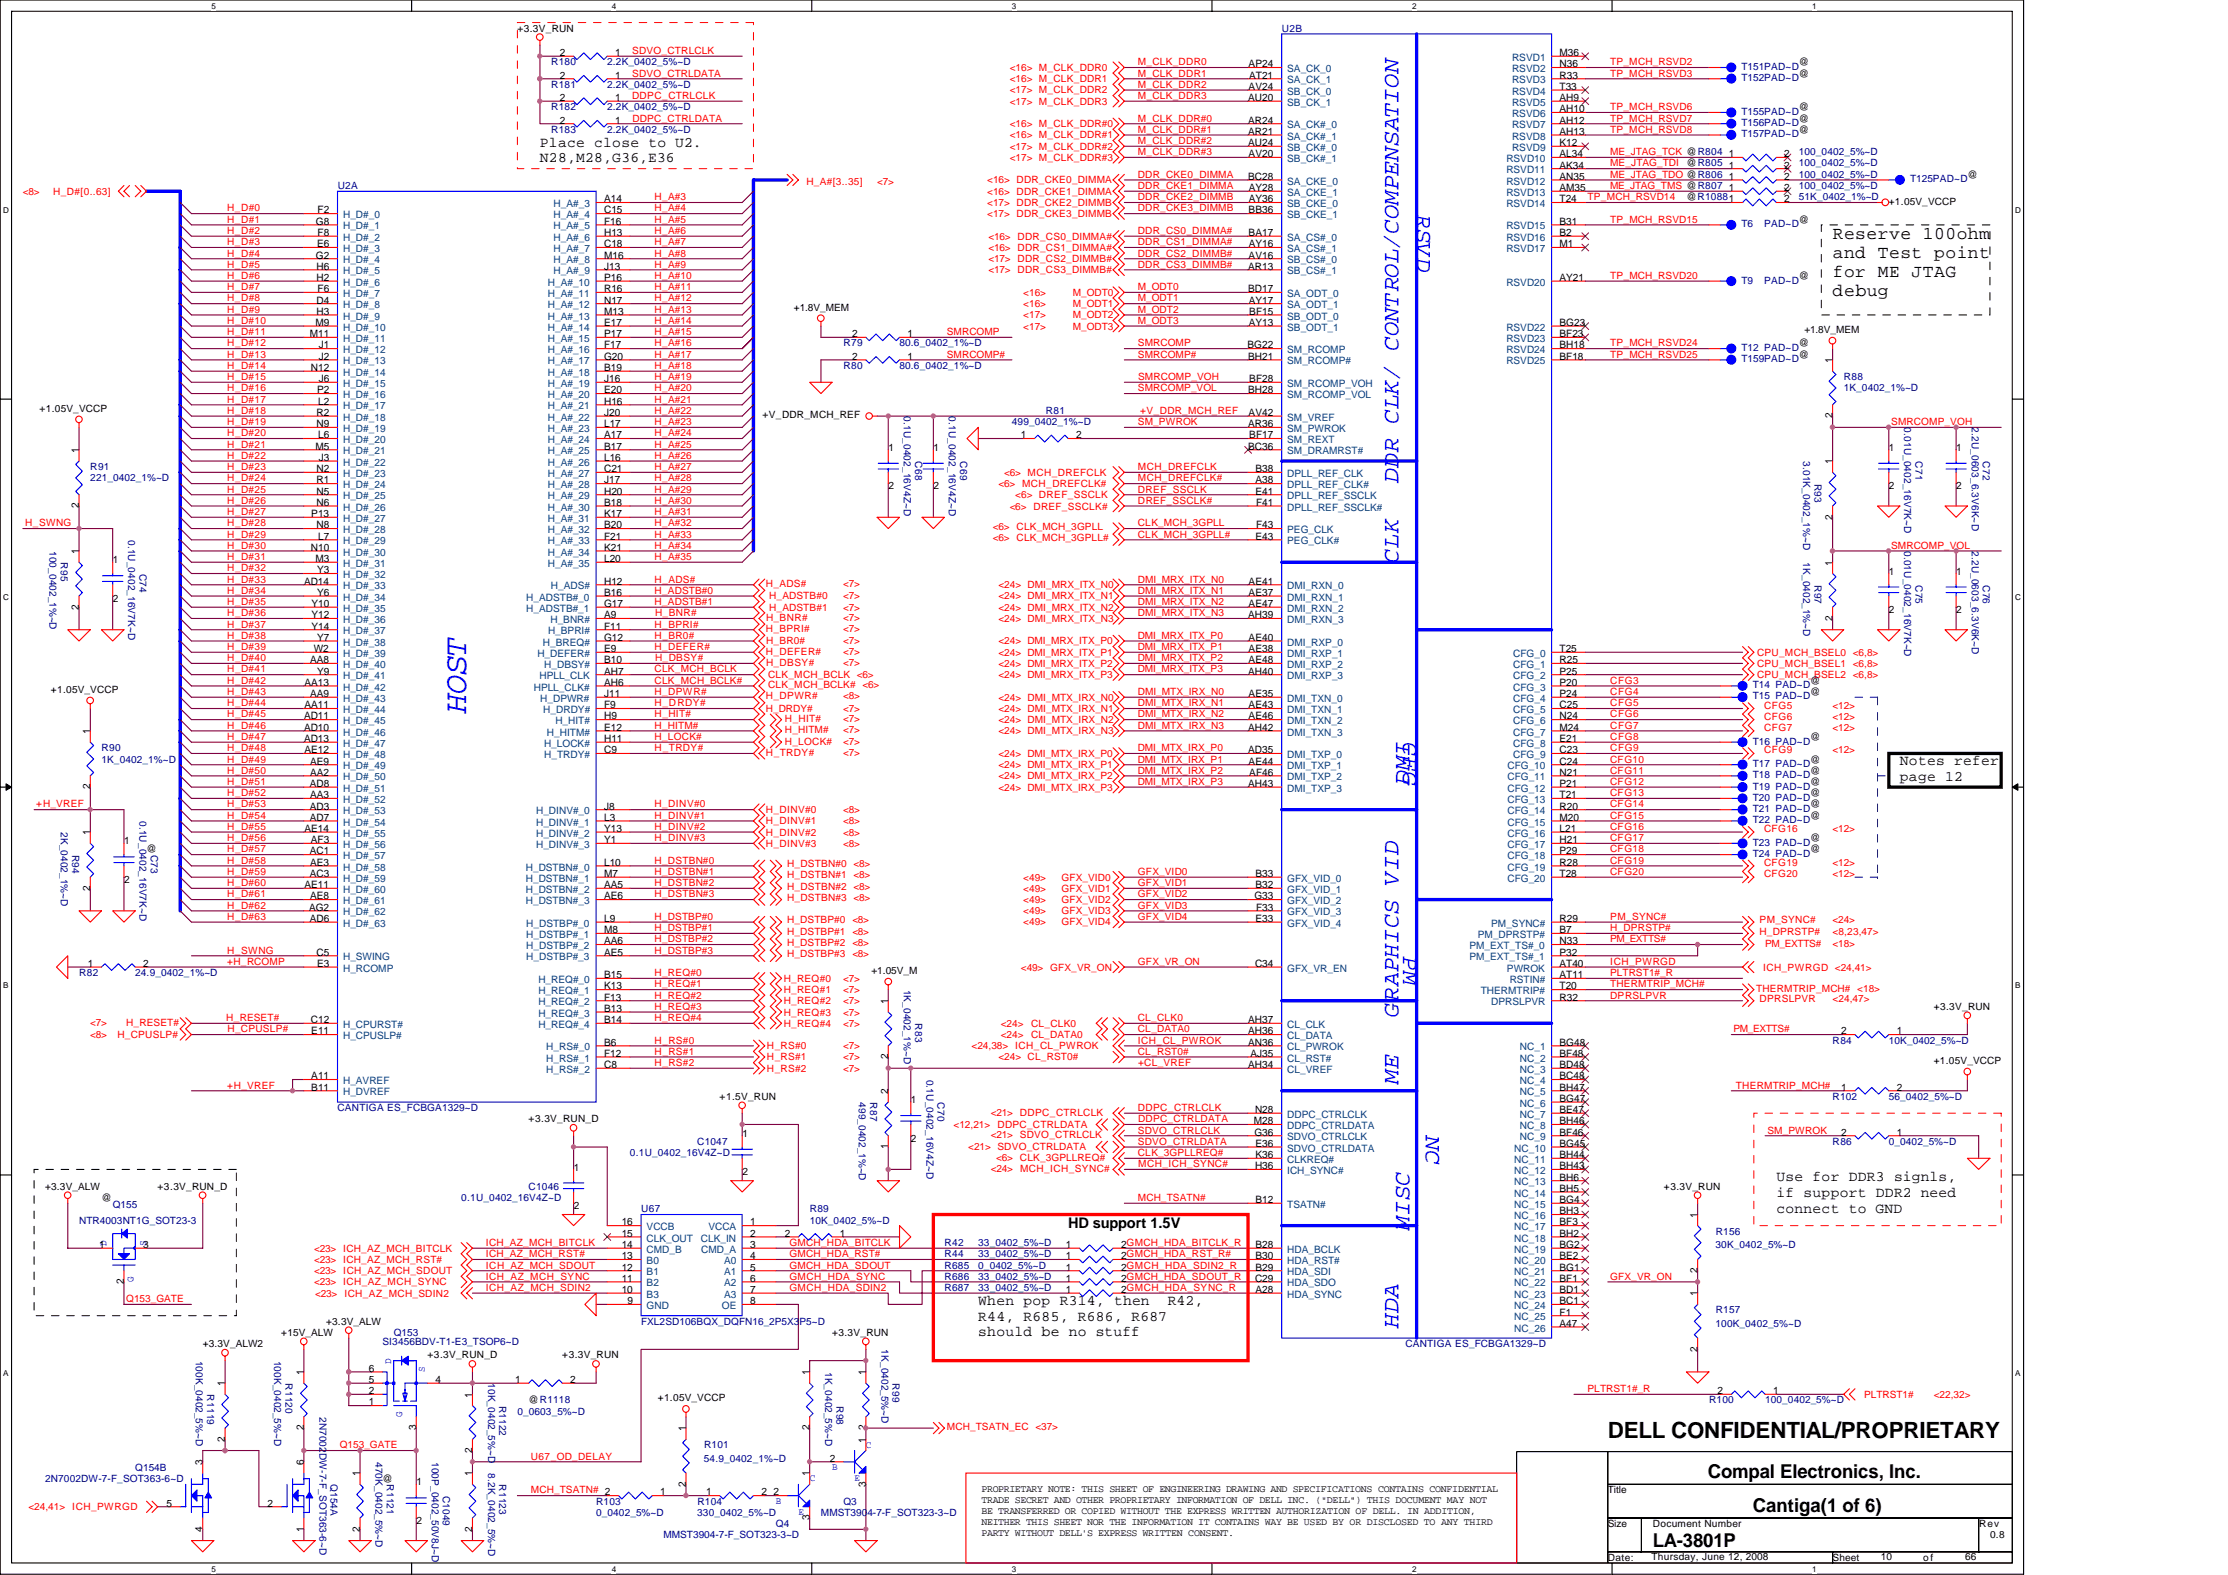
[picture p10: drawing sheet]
<svg xmlns="http://www.w3.org/2000/svg" width="297mm" height="210mm" viewBox="0 0 297 210" stroke-linecap="round" stroke-linejoin="round" font-family="sans-serif">
<defs><g id="words">
<text font-size="4.3" fill="#00f" x="62.2" y="95" transform="rotate(-90 62.2 95)">HOST</text>
<g font-size="3.1" fill="#00f">
<text x="188.9" y="28.5" transform="rotate(90 188.9 28.5)">RSVD</text>
<text x="186.4" y="64.3" transform="rotate(-90 186.4 64.3)">DDR CLK/ CONTROL/COMPENSATION</text>
<text x="186.4" y="75.1" transform="rotate(-90 186.4 75.1)">CLK</text>
<text x="187.1" y="98.9" transform="rotate(90 187.1 98.9)">CFG</text>
<text x="187.9" y="104.6" transform="rotate(-90 187.9 104.6)">DMI</text>
<text x="187.1" y="127.4" transform="rotate(90 187.1 127.4)">PM</text>
<text x="186.4" y="135.5" transform="rotate(-90 186.4 135.5)">GRAPHICS VID</text>
<text x="186.4" y="144.5" transform="rotate(-90 186.4 144.5)">ME</text>
<text x="190.1" y="151.4" transform="rotate(90 190.1 151.4)">NC</text>
<text x="187.9" y="163.9" transform="rotate(-90 187.9 163.9)">MISC</text>
<text x="186.4" y="177" transform="rotate(-90 186.4 177)">HDA</text>
</g>
<text font-size="3" x="214.4" y="191.6">DELL CONFIDENTIAL/PROPRIETARY</text>
<g font-size="2.5">
<text x="227.7" y="197">Compal Electronics, Inc.</text>
<text x="233.7" y="201.5">Cantiga(1 of 6)</text>
<text x="220.3" y="206.2">LA-3801P</text>
</g>
<g font-size="2.4">
<text x="244.3" y="31.9">Reserve 100ohm</text>
<text x="244.3" y="34.4">and Test point</text>
<text x="244.3" y="39.5">debug</text>
<text x="244.3" y="36.9">for ME JTAG</text>
</g>
<g font-size="1.9">
<text x="72" y="19.6">Place close to U2.</text>
<text x="72" y="21.7">N28,M28,G36,E36</text>
<text x="253.3" y="102">Notes refer</text>
<text x="253.3" y="104.1">page 12</text>
<text x="236.8" y="157.4">Use for DDR3 signls,</text>
<text x="236.8" y="159.5">if support DDR2 need</text>
<text x="236.8" y="161.6">connect to GND</text>
<text x="142.4" y="163.7">HD support 1.5V</text>
<text x="130.4" y="173.9">When pop R314, then</text>
<text x="155.7" y="173.9">R42,</text>
<text x="130.4" y="176">R44, R685, R686, R687</text>
<text x="130.4" y="178.1">should be no stuff</text>
</g>
<g font-size="1.4">
<text x="74.7" y="10.5">2</text>
<text x="74.7" y="7.5">2</text>
<text x="82" y="10.5">1</text>
<text x="82" y="7.5">1</text>
<text x="166.5" y="9">AP24</text>
<text x="166.5" y="12">AV24</text>
<text x="166.5" y="10.5">AT21</text>
<text x="207.9" y="7.5">M36</text>
<text x="207.9" y="9">N36</text>
<text x="207.9" y="10.5">R33</text>
<text x="207.9" y="12">T33</text>
<text x="74.7" y="16.5">2</text>
<text x="74.7" y="13.5">2</text>
<text x="82" y="16.5">1</text>
<text x="82" y="13.5">1</text>
<text x="166.4" y="16.5">AR24</text>
<text x="166.4" y="18">AR21</text>
<text x="166.4" y="13.5">AU20</text>
<text x="207.9" y="13.5">AH9</text>
<text x="207.9" y="15">AH10</text>
<text x="207.9" y="16.5">AH12</text>
<text x="207.9" y="18">AH13</text>
<text x="166.4" y="19.5">AU24</text>
<text x="166.4" y="24">BC28</text>
<text x="166.5" y="21">AV20</text>
<text x="207.9" y="19.5">K12</text>
<text x="207.9" y="21">AL34</text>
<text x="207.9" y="24">AN35</text>
<text x="207.9" y="22.5">AK34</text>
<text x="230.5" y="21">1</text>
<text x="230.5" y="24">1</text>
<text x="230.5" y="22.5">1</text>
<text x="237.9" y="21">2</text>
<text x="237.9" y="24">2</text>
<text x="237.9" y="22.5">2</text>
<text x="42.1" y="30">G8</text>
<text x="42.4" y="28.4">F2</text>
<text x="80.5" y="27">A14</text>
<text x="80.5" y="28.4">C15</text>
<text x="80.5" y="30">F16</text>
<text x="166.5" y="28.4">BB36</text>
<text x="166.5" y="25.5">AY28</text>
<text x="166.5" y="27">AY36</text>
<text x="207.9" y="25.5">AM35</text>
<text x="207.9" y="27">T24</text>
<text x="207.9" y="30">B31</text>
<text x="230.5" y="25.5">1</text>
<text x="237.9" y="25.5">2</text>
<text x="237.9" y="27">2</text>
<text x="42.1" y="34.5">G2</text>
<text x="42.2" y="35.9">H6</text>
<text x="42.3" y="33">E6</text>
<text x="42.4" y="31.5">F8</text>
<text x="80.5" y="31.5">H13</text>
<text x="80.5" y="33">C18</text>
<text x="80.5" y="34.5">M16</text>
<text x="80.5" y="35.9">J13</text>
<text x="166.4" y="35.9">AR13</text>
<text x="166.5" y="31.5">BA17</text>
<text x="166.5" y="34.5">AV16</text>
<text x="166.5" y="33">AY16</text>
<text x="207.9" y="33">M1</text>
<text x="207.9" y="31.5">B2</text>
<text x="42.2" y="40.4">D4</text>
<text x="42.2" y="42">H3</text>
<text x="42.2" y="37.4">H2</text>
<text x="42.4" y="38.9">F6</text>
<text x="80.5" y="37.4">P16</text>
<text x="80.5" y="38.9">R16</text>
<text x="80.5" y="40.4">N17</text>
<text x="80.5" y="42">M13</text>
<text x="166.4" y="38.9">BD17</text>
<text x="166.5" y="40.4">AY17</text>
<text x="166.6" y="42">BF15</text>
<text x="207.9" y="37.4">AY21</text>
<text x="41.3" y="44.9">M11</text>
<text x="42.1" y="43.4">M9</text>
<text x="42.5" y="46.4">J1</text>
<text x="42.5" y="47.9">J2</text>
<text x="80.5" y="43.4">E17</text>
<text x="80.5" y="44.9">P17</text>
<text x="80.5" y="46.4">F17</text>
<text x="80.5" y="47.9">G20</text>
<text x="113.6" y="44.9">2</text>
<text x="113.6" y="47.9">2</text>
<text x="121" y="44.9">1</text>
<text x="121" y="47.9">1</text>
<text x="166.3" y="46.4">BG22</text>
<text x="166.4" y="47.9">BH21</text>
<text x="166.5" y="43.4">AY13</text>
<text x="207.9" y="43.4">BG23</text>
<text x="207.9" y="44.9">BF23</text>
<text x="207.9" y="46.4">BH18</text>
<text x="207.9" y="47.9">BF18</text>
<text x="41.4" y="49.4">N12</text>
<text x="42.3" y="52.4">P2</text>
<text x="42.4" y="53.9">L2</text>
<text x="42.5" y="50.9">J6</text>
<text x="80.5" y="49.4">B19</text>
<text x="80.5" y="50.9">J16</text>
<text x="80.5" y="52.4">E20</text>
<text x="80.5" y="53.9">H16</text>
<text x="166.4" y="52.4">BH28</text>
<text x="166.6" y="50.9">BF28</text>
<text x="244.3" y="48.4" transform="rotate(-90 244.3 48.4)">1</text>
<text x="42.1" y="59.9">M5</text>
<text x="42.2" y="55.4">R2</text>
<text x="42.2" y="56.9">N9</text>
<text x="42.4" y="58.4">L6</text>
<text x="80.5" y="55.4">J20</text>
<text x="80.5" y="56.9">L17</text>
<text x="80.5" y="58.4">A17</text>
<text x="80.5" y="59.9">B17</text>
<text x="136.1" y="58.4">1</text>
<text x="143.5" y="58.4">2</text>
<text x="166.4" y="59.9">BC36</text>
<text x="166.4" y="56.9">AR36</text>
<text x="166.5" y="55.4">AV42</text>
<text x="166.6" y="58.4">BF17</text>
<text x="244.3" y="55.8" transform="rotate(-90 244.3 55.8)">2</text>
<text x="10.5" y="60.4" transform="rotate(-90 10.5 60.4)">1</text>
<text x="42.2" y="62.9">N2</text>
<text x="42.2" y="64.4">R1</text>
<text x="42.2" y="65.9">N5</text>
<text x="42.5" y="61.4">J3</text>
<text x="80.5" y="61.4">L16</text>
<text x="80.5" y="62.9">C21</text>
<text x="80.5" y="64.4">J17</text>
<text x="80.5" y="65.9">H20</text>
<text x="118.4" y="60.1">1</text>
<text x="118.4" y="65.2">2</text>
<text x="124.5" y="60.1">1</text>
<text x="124.5" y="65.2">2</text>
<text x="167.4" y="62.9">B38</text>
<text x="167.4" y="64.4">A38</text>
<text x="167.4" y="65.9">E41</text>
<text x="244.3" y="61.9" transform="rotate(-90 244.3 61.9)">1</text>
<text x="251.8" y="60.1">1</text>
<text x="251.8" y="65.2">2</text>
<text x="260.8" y="60.1">1</text>
<text x="260.8" y="65.2">2</text>
<text x="10.5" y="67.7" transform="rotate(-90 10.5 67.7)">2</text>
<text x="41.5" y="68.9">P13</text>
<text x="42.2" y="67.4">N6</text>
<text x="42.2" y="70.4">N8</text>
<text x="42.4" y="71.9">L7</text>
<text x="80.5" y="67.4">B18</text>
<text x="80.5" y="68.9">K17</text>
<text x="80.5" y="70.4">B20</text>
<text x="80.5" y="71.9">F21</text>
<text x="167.4" y="71.9">E43</text>
<text x="167.5" y="67.4">F41</text>
<text x="167.5" y="70.4">F43</text>
<text x="244.3" y="69.2" transform="rotate(-90 244.3 69.2)">2</text>
<text x="10.5" y="73.9" transform="rotate(-90 10.5 73.9)">1</text>
<text x="15" y="75.1">1</text>
<text x="40.5" y="77.9">AD14</text>
<text x="41.4" y="73.4">N10</text>
<text x="42.1" y="74.9">M3</text>
<text x="42.3" y="76.4">Y3</text>
<text x="80.5" y="73.4">K21</text>
<text x="80.5" y="74.9">L20</text>
<text x="80.5" y="77.9">H12</text>
<text x="166.5" y="77.9">AE41</text>
<text x="244.3" y="75.4" transform="rotate(-90 244.3 75.4)">1</text>
<text x="251.8" y="76.6">1</text>
<text x="260.8" y="76.6">1</text>
<text x="10.5" y="81.2" transform="rotate(-90 10.5 81.2)">2</text>
<text x="15" y="80.2">2</text>
<text x="41.5" y="80.9">Y10</text>
<text x="41.5" y="82.4">Y12</text>
<text x="41.5" y="83.9">Y14</text>
<text x="42.3" y="79.4">Y6</text>
<text x="80.5" y="83.9">F11</text>
<text x="80.5" y="79.4">B16</text>
<text x="80.5" y="80.9">G17</text>
<text x="80.5" y="82.4">A9</text>
<text x="166.4" y="82.4">AH39</text>
<text x="166.5" y="79.4">AE37</text>
<text x="166.5" y="80.9">AE47</text>
<text x="244.3" y="82.7" transform="rotate(-90 244.3 82.7)">2</text>
<text x="251.8" y="81.7">2</text>
<text x="260.8" y="81.7">2</text>
<text x="41.4" y="88.4">AA8</text>
<text x="41.8" y="86.9">W2</text>
<text x="42.3" y="85.4">Y7</text>
<text x="42.3" y="89.9">Y9</text>
<text x="80.5" y="89.9">AH7</text>
<text x="80.5" y="85.4">G12</text>
<text x="80.5" y="88.4">B10</text>
<text x="80.5" y="86.9">E9</text>
<text x="166.4" y="89.9">AH40</text>
<text x="166.5" y="85.4">AE40</text>
<text x="166.5" y="86.9">AE38</text>
<text x="166.5" y="88.4">AE48</text>
<text x="207.9" y="89.9">P25</text>
<text x="207.9" y="86.9">T25</text>
<text x="207.9" y="88.4">R25</text>
<text x="40.5" y="95.9">AD11</text>
<text x="40.6" y="91.4">AA13</text>
<text x="40.6" y="94.4">AA11</text>
<text x="41.4" y="92.9">AA9</text>
<text x="80.5" y="91.4">AH6</text>
<text x="80.5" y="92.9">J11</text>
<text x="80.5" y="94.4">F9</text>
<text x="80.5" y="95.9">H9</text>
<text x="166.5" y="92.9">AE35</text>
<text x="166.5" y="94.4">AE43</text>
<text x="166.5" y="95.9">AE46</text>
<text x="207.9" y="91.4">P20</text>
<text x="207.9" y="92.9">P24</text>
<text x="207.9" y="94.4">C25</text>
<text x="207.9" y="95.9">N24</text>
<text x="12" y="97.9" transform="rotate(-90 12 97.9)">1</text>
<text x="40.5" y="97.4">AD10</text>
<text x="40.5" y="98.9">AD13</text>
<text x="40.6" y="100.4">AE12</text>
<text x="41.4" y="101.9">AE9</text>
<text x="80.5" y="98.9">H11</text>
<text x="80.5" y="100.4">C9</text>
<text x="80.5" y="97.4">E12</text>
<text x="166.4" y="97.4">AH42</text>
<text x="166.4" y="100.4">AD35</text>
<text x="166.5" y="101.9">AE44</text>
<text x="207.9" y="101.9">C24</text>
<text x="207.9" y="97.4">M24</text>
<text x="207.9" y="98.9">E21</text>
<text x="207.9" y="100.4">C23</text>
<text x="12" y="105.2" transform="rotate(-90 12 105.2)">2</text>
<text x="41.3" y="104.9">AD8</text>
<text x="41.3" y="107.9">AD3</text>
<text x="41.4" y="103.4">AA2</text>
<text x="41.4" y="106.4">AA3</text>
<text x="80.5" y="107.9">J8</text>
<text x="166.4" y="104.9">AH43</text>
<text x="166.6" y="103.4">AF46</text>
<text x="207.9" y="103.4">N21</text>
<text x="207.9" y="104.9">P21</text>
<text x="207.9" y="106.4">T21</text>
<text x="207.9" y="107.9">R20</text>
<text x="12" y="111.3" transform="rotate(-90 12 111.3)">1</text>
<text x="16.5" y="112.5">1</text>
<text x="40.6" y="110.9">AE14</text>
<text x="41.3" y="109.4">AD7</text>
<text x="41.3" y="113.9">AC1</text>
<text x="41.4" y="112.4">AF3</text>
<text x="80.5" y="109.4">L3</text>
<text x="80.5" y="110.9">Y13</text>
<text x="80.5" y="112.4">Y1</text>
<text x="207.9" y="113.9">P29</text>
<text x="207.9" y="109.4">M20</text>
<text x="207.9" y="110.9">L21</text>
<text x="207.9" y="112.4">H21</text>
<text x="12" y="118.7" transform="rotate(-90 12 118.7)">2</text>
<text x="16.5" y="117.7">2</text>
<text x="40.6" y="118.4">AE11</text>
<text x="41.3" y="116.9">AC3</text>
<text x="41.4" y="115.4">AE3</text>
<text x="41.4" y="119.9">AE8</text>
<text x="80.5" y="115.4">L10</text>
<text x="80.5" y="116.9">M7</text>
<text x="80.5" y="118.4">AA5</text>
<text x="80.5" y="119.9">AE6</text>
<text x="167.2" y="119.9">G33</text>
<text x="167.4" y="116.9">B33</text>
<text x="167.4" y="118.4">B32</text>
<text x="207.9" y="115.4">R28</text>
<text x="207.9" y="116.9">T28</text>
<text x="41.2" y="121.4">AG2</text>
<text x="41.3" y="122.9">AD6</text>
<text x="80.5" y="122.9">L9</text>
<text x="80.5" y="124.4">M8</text>
<text x="80.5" y="125.9">AA6</text>
<text x="167.4" y="122.9">E33</text>
<text x="167.5" y="121.4">F33</text>
<text x="207.9" y="124.4">B7</text>
<text x="207.9" y="122.9">R29</text>
<text x="207.9" y="125.9">N33</text>
<text x="11.7" y="128.9">1</text>
<text x="19.1" y="128.9">2</text>
<text x="42.2" y="127.4">C5</text>
<text x="42.3" y="128.9">E3</text>
<text x="80.5" y="127.4">AE5</text>
<text x="80.5" y="130.4">B15</text>
<text x="80.5" y="131.9">K13</text>
<text x="167.3" y="128.9">C34</text>
<text x="207.9" y="128.9">AT40</text>
<text x="207.9" y="127.4">P32</text>
<text x="207.9" y="130.4">AT11</text>
<text x="207.9" y="131.9">T20</text>
<text x="41.4" y="136.4">C12</text>
<text x="41.5" y="137.9">E11</text>
<text x="80.5" y="133.3">F13</text>
<text x="80.5" y="134.9">B13</text>
<text x="80.5" y="136.4">B14</text>
<text x="118.4" y="133.8" transform="rotate(-90 118.4 133.8)">1</text>
<text x="166.4" y="136.4">AH37</text>
<text x="166.4" y="137.9">AH36</text>
<text x="207.9" y="133.3">R32</text>
<text x="245.5" y="137.9">2</text>
<text x="252.9" y="137.9">1</text>
<text x="41.5" y="143.8">A11</text>
<text x="80.5" y="139.4">B6</text>
<text x="80.5" y="140.8">F12</text>
<text x="80.5" y="142.3">C8</text>
<text x="118.4" y="141.2" transform="rotate(-90 118.4 141.2)">2</text>
<text x="166.4" y="139.4">AN36</text>
<text x="166.4" y="142.3">AH34</text>
<text x="166.7" y="140.8">AJ35</text>
<text x="207.9" y="139.4">BG48</text>
<text x="207.9" y="140.8">BF48</text>
<text x="207.9" y="142.3">BD48</text>
<text x="207.9" y="143.8">BC48</text>
<text x="41.5" y="145.4">B11</text>
<text x="118.4" y="145.8" transform="rotate(-90 118.4 145.8)">2</text>
<text x="121.5" y="147">1</text>
<text x="167.2" y="149.8">M28</text>
<text x="167.3" y="148.3">N28</text>
<text x="207.9" y="145.4">BH47</text>
<text x="207.9" y="146.9">BG47</text>
<text x="207.9" y="148.3">BE47</text>
<text x="207.9" y="149.8">BH46</text>
<text x="245.5" y="145.4">1</text>
<text x="252.9" y="145.4">2</text>
<text x="76.5" y="156">1</text>
<text x="99" y="151.5">1</text>
<text x="118.4" y="153.2" transform="rotate(-90 118.4 153.2)">1</text>
<text x="121.5" y="152.1">2</text>
<text x="167.2" y="151.3">G36</text>
<text x="167.3" y="155.8">H36</text>
<text x="167.4" y="152.8">E36</text>
<text x="167.4" y="154.3">K36</text>
<text x="207.9" y="152.8">BG45</text>
<text x="207.9" y="154.3">BH44</text>
<text x="207.9" y="155.8">BH43</text>
<text x="207.9" y="151.3">BF46</text>
<text x="245.5" y="151.3">2</text>
<text x="252.9" y="151.3">1</text>
<text x="76.5" y="161.1">2</text>
<text x="99" y="156.7">2</text>
<text x="167.4" y="160.3">B12</text>
<text x="207.9" y="157.3">BH6</text>
<text x="207.9" y="158.8">BH5</text>
<text x="207.9" y="160.3">BG4</text>
<text x="207.9" y="161.8">BH3</text>
<text x="13.2" y="166.3">1</text>
<text x="19.1" y="166.3">3</text>
<text x="82.9" y="166.3">14</text>
<text x="82.9" y="167.8">13</text>
<text x="82.9" y="164.8">15</text>
<text x="82.9" y="163.3">16</text>
<text x="100" y="163.3">1</text>
<text x="100" y="166.3">3</text>
<text x="100" y="164.8">2</text>
<text x="100" y="167.8">4</text>
<text x="104.6" y="164.8">2</text>
<text x="112" y="164.8">1</text>
<text x="142.1" y="167.8">1</text>
<text x="142.1" y="166.3">1</text>
<text x="149.5" y="167.8">2GMCH_HDA_RST_R#</text>
<text x="149.5" y="166.3">2GMCH_HDA_BITCLK_R</text>
<text x="167.4" y="166.3">B28</text>
<text x="167.4" y="167.8">B30</text>
<text x="207.9" y="163.3">BF3</text>
<text x="207.9" y="164.8">BH2</text>
<text x="207.9" y="166.3">BG2</text>
<text x="207.9" y="167.8">BE2</text>
<text x="226.3" y="162.3" transform="rotate(-90 226.3 162.3)">1</text>
<text x="16.5" y="171.2" transform="rotate(-90 16.5 171.2)">2</text>
<text x="82.9" y="169.3">12</text>
<text x="82.9" y="170.8">11</text>
<text x="82.9" y="172.3">10</text>
<text x="83.6" y="173.8">9</text>
<text x="100" y="173.8">8</text>
<text x="100" y="169.3">5</text>
<text x="100" y="170.8">6</text>
<text x="100" y="172.3">7</text>
<text x="142.1" y="170.8">1</text>
<text x="142.1" y="172.3">1</text>
<text x="142.1" y="169.3">1</text>
<text x="149.5" y="170.8">2GMCH_HDA_SDOUT_R</text>
<text x="149.5" y="172.3">2GMCH_HDA_SYNC_R</text>
<text x="149.5" y="169.3">2GMCH_HDA_SDIN2_R</text>
<text x="167.3" y="170.8">C29</text>
<text x="167.4" y="169.3">B29</text>
<text x="167.4" y="172.3">A28</text>
<text x="207.9" y="169.3">BG1</text>
<text x="207.9" y="170.8">BF1</text>
<text x="207.9" y="172.3">BD1</text>
<text x="207.9" y="173.8">BC1</text>
<text x="226.3" y="172.8" transform="rotate(-90 226.3 172.8)">1</text>
<text x="226.3" y="169.7" transform="rotate(-90 226.3 169.7)">2</text>
<text x="207.9" y="176.8">A47</text>
<text x="207.9" y="175.3">F1</text>
<text x="30" y="184.8" transform="rotate(-90 30 184.8)">1</text>
<text x="40.5" y="183.3" transform="rotate(-90 40.5 183.3)">1</text>
<text x="49.2" y="182.8">6</text>
<text x="49.2" y="185.8">2</text>
<text x="49.2" y="184.3">5</text>
<text x="58.1" y="184.3">4</text>
<text x="68.7" y="184.3">1</text>
<text x="76" y="184.3">2</text>
<text x="107.9" y="183.3" transform="rotate(-90 107.9 183.3)">1</text>
<text x="115.4" y="183.3" transform="rotate(-90 115.4 183.3)">1</text>
<text x="226.3" y="180.1" transform="rotate(-90 226.3 180.1)">2</text>
<text x="229" y="185.8">2</text>
<text x="236.4" y="185.8">1</text>
<text x="40.5" y="190.6" transform="rotate(-90 40.5 190.6)">2</text>
<text x="49.2" y="187.3">1</text>
<text x="55.5" y="190.6" transform="rotate(-90 55.5 190.6)">3</text>
<text x="63" y="186.3" transform="rotate(-90 63 186.3)">1</text>
<text x="91.4" y="190.8" transform="rotate(-90 91.4 190.8)">1</text>
<text x="107.9" y="190.6" transform="rotate(-90 107.9 190.6)">2</text>
<text x="115.4" y="190.6" transform="rotate(-90 115.4 190.6)">2</text>
<text x="27" y="195.3" transform="rotate(-90 27 195.3)">3</text>
<text x="30" y="192.1" transform="rotate(-90 30 192.1)">2</text>
<text x="40.5" y="195.3" transform="rotate(-90 40.5 195.3)">6</text>
<text x="48" y="196.8" transform="rotate(-90 48 196.8)">1</text>
<text x="55.5" y="198">1</text>
<text x="63" y="196.8" transform="rotate(-90 63 196.8)">1</text>
<text x="63" y="193.6" transform="rotate(-90 63 193.6)">2</text>
<text x="107.9" y="196.8" transform="rotate(-90 107.9 196.8)">1</text>
<text x="110.6" y="194.8">2</text>
<text x="115.4" y="192.3" transform="rotate(-90 115.4 192.3)">1</text>
<text x="22.2" y="200.8">5</text>
<text x="35.7" y="200.8">2</text>
<text x="55.5" y="203.1">2</text>
<text x="88" y="199.3">1</text>
<text x="91.4" y="198.1" transform="rotate(-90 91.4 198.1)">2</text>
<text x="94.1" y="199.3">1</text>
<text x="101.5" y="199.3">2</text>
<text x="103.1" y="199.3">2</text>
<text x="107.9" y="202.6" transform="rotate(-90 107.9 202.6)">3</text>
<text x="115.4" y="198.1" transform="rotate(-90 115.4 198.1)">3</text>
<text x="27" y="204.1" transform="rotate(-90 27 204.1)">4</text>
<text x="40.5" y="204.1" transform="rotate(-90 40.5 204.1)">1</text>
<text x="48" y="204.1" transform="rotate(-90 48 204.1)">2</text>
<text x="63" y="204.1" transform="rotate(-90 63 204.1)">2</text>
</g>
<g font-size="1.4" fill="#004080">
<text x="171.6" y="9.6">SA_CK_0</text>
<text x="171.6" y="11.1">SA_CK_1</text>
<text x="201.6" y="8.1">RSVD1</text>
<text x="201.6" y="9.6">RSVD2</text>
<text x="201.6" y="11.1">RSVD3</text>
<text x="171.6" y="12.6">SB_CK_0</text>
<text x="171.6" y="17.1">SA_CK#_0</text>
<text x="171.6" y="14.1">SB_CK_1</text>
<text x="201.6" y="14.1">RSVD5</text>
<text x="201.6" y="15.6">RSVD6</text>
<text x="201.6" y="17.1">RSVD7</text>
<text x="201.6" y="12.6">RSVD4</text>
<text x="171.6" y="18.6">SA_CK#_1</text>
<text x="171.6" y="20.1">SB_CK#_0</text>
<text x="171.6" y="21.6">SB_CK#_1</text>
<text x="200.8" y="21.6">RSVD10</text>
<text x="200.8" y="23.1">RSVD11</text>
<text x="201.6" y="18.6">RSVD8</text>
<text x="201.6" y="20.1">RSVD9</text>
<text x="45.7" y="29.1">H_D#_0</text>
<text x="73.8" y="27.6">H_A#_3</text>
<text x="73.8" y="29.1">H_A#_4</text>
<text x="171.6" y="24.6">SA_CKE_0</text>
<text x="171.6" y="26.1">SA_CKE_1</text>
<text x="171.6" y="27.6">SB_CKE_0</text>
<text x="171.6" y="29.1">SB_CKE_1</text>
<text x="200.8" y="24.6">RSVD12</text>
<text x="200.8" y="26.1">RSVD13</text>
<text x="200.8" y="27.6">RSVD14</text>
<text x="45.7" y="30.6">H_D#_1</text>
<text x="45.7" y="32.1">H_D#_2</text>
<text x="45.7" y="33.6">H_D#_3</text>
<text x="45.7" y="35.1">H_D#_4</text>
<text x="73.8" y="30.6">H_A#_5</text>
<text x="73.8" y="32.1">H_A#_6</text>
<text x="73.8" y="33.6">H_A#_7</text>
<text x="73.8" y="35.1">H_A#_8</text>
<text x="171.6" y="32.1">SA_CS#_0</text>
<text x="171.6" y="33.6">SA_CS#_1</text>
<text x="171.6" y="35.1">SB_CS#_0</text>
<text x="200.8" y="30.6">RSVD15</text>
<text x="200.8" y="33.6">RSVD17</text>
<text x="200.8" y="32.1">RSVD16</text>
<text x="45.7" y="41.1">H_D#_8</text>
<text x="45.7" y="36.6">H_D#_5</text>
<text x="45.7" y="38.1">H_D#_6</text>
<text x="45.7" y="39.6">H_D#_7</text>
<text x="73" y="38.1">H_A#_10</text>
<text x="73" y="39.6">H_A#_11</text>
<text x="73" y="41.1">H_A#_12</text>
<text x="73.8" y="36.6">H_A#_9</text>
<text x="171.6" y="36.6">SB_CS#_1</text>
<text x="171.6" y="39.6">SA_ODT_0</text>
<text x="171.6" y="41.1">SA_ODT_1</text>
<text x="200.8" y="38.1">RSVD20</text>
<text x="45.7" y="44.1">H_D#_10</text>
<text x="45.7" y="42.6">H_D#_9</text>
<text x="45.7" y="45.6">H_D#_11</text>
<text x="45.7" y="47.1">H_D#_12</text>
<text x="73" y="42.6">H_A#_13</text>
<text x="73" y="44.1">H_A#_14</text>
<text x="73" y="45.6">H_A#_15</text>
<text x="73" y="47.1">H_A#_16</text>
<text x="171.6" y="42.6">SB_ODT_0</text>
<text x="171.6" y="44.1">SB_ODT_1</text>
<text x="171.6" y="47.1">SM_RCOMP</text>
<text x="200.8" y="44.1">RSVD22</text>
<text x="200.8" y="45.6">RSVD23</text>
<text x="200.8" y="47.1">RSVD24</text>
<text x="45.7" y="48.6">H_D#_13</text>
<text x="45.7" y="50.1">H_D#_14</text>
<text x="45.7" y="51.6">H_D#_15</text>
<text x="45.7" y="53.1">H_D#_16</text>
<text x="73" y="48.6">H_A#_17</text>
<text x="73" y="50.1">H_A#_18</text>
<text x="73" y="51.6">H_A#_19</text>
<text x="73" y="53.1">H_A#_20</text>
<text x="171.6" y="48.6">SM_RCOMP#</text>
<text x="171.6" y="51.6">SM_RCOMP_VOH</text>
<text x="171.6" y="53.1">SM_RCOMP_VOL</text>
<text x="200.8" y="48.6">RSVD25</text>
<text x="45.7" y="59.1">H_D#_20</text>
<text x="45.7" y="54.6">H_D#_17</text>
<text x="45.7" y="56.1">H_D#_18</text>
<text x="45.7" y="57.6">H_D#_19</text>
<text x="73" y="54.6">H_A#_21</text>
<text x="73" y="56.1">H_A#_22</text>
<text x="73" y="57.6">H_A#_23</text>
<text x="73" y="59.1">H_A#_24</text>
<text x="171.6" y="56.1">SM_VREF</text>
<text x="171.6" y="57.6">SM_PWROK</text>
<text x="171.6" y="59.1">SM_REXT</text>
<text x="45.7" y="60.6">H_D#_21</text>
<text x="45.7" y="62.1">H_D#_22</text>
<text x="45.7" y="63.6">H_D#_23</text>
<text x="45.7" y="65.1">H_D#_24</text>
<text x="73" y="60.6">H_A#_25</text>
<text x="73" y="62.1">H_A#_26</text>
<text x="73" y="63.6">H_A#_27</text>
<text x="73" y="65.1">H_A#_28</text>
<text x="171.6" y="60.6">SM_DRAMRST#</text>
<text x="171.6" y="63.6">DPLL_REF_CLK</text>
<text x="171.6" y="65.1">DPLL_REF_CLK#</text>
<text x="45.7" y="66.5">H_D#_25</text>
<text x="45.7" y="68.1">H_D#_26</text>
<text x="45.7" y="69.6">H_D#_27</text>
<text x="45.7" y="71.1">H_D#_28</text>
<text x="73" y="66.5">H_A#_29</text>
<text x="73" y="68.1">H_A#_30</text>
<text x="73" y="69.6">H_A#_31</text>
<text x="73" y="71.1">H_A#_32</text>
<text x="171.6" y="66.5">DPLL_REF_SSCLK</text>
<text x="171.6" y="68.1">DPLL_REF_SSCLK#</text>
<text x="171.6" y="71.1">PEG_CLK</text>
<text x="45.7" y="74">H_D#_30</text>
<text x="45.7" y="72.6">H_D#_29</text>
<text x="45.7" y="75.5">H_D#_31</text>
<text x="45.7" y="77">H_D#_32</text>
<text x="73" y="72.6">H_A#_33</text>
<text x="73" y="74">H_A#_34</text>
<text x="73" y="75.5">H_A#_35</text>
<text x="171.6" y="72.6">PEG_CLK#</text>
<text x="45.7" y="78.5">H_D#_33</text>
<text x="45.7" y="80.1">H_D#_34</text>
<text x="45.7" y="81.5">H_D#_35</text>
<text x="45.7" y="83">H_D#_36</text>
<text x="70.2" y="80.1">H_ADSTB#_0</text>
<text x="70.2" y="81.5">H_ADSTB#_1</text>
<text x="73.4" y="83">H_BNR#</text>
<text x="73.4" y="78.5">H_ADS#</text>
<text x="171.6" y="78.5">DMI_RXN_0</text>
<text x="171.6" y="80.1">DMI_RXN_1</text>
<text x="171.6" y="81.5">DMI_RXN_2</text>
<text x="171.6" y="83">DMI_RXN_3</text>
<text x="45.7" y="89">H_D#_40</text>
<text x="45.7" y="84.5">H_D#_37</text>
<text x="45.7" y="86">H_D#_38</text>
<text x="45.7" y="87.5">H_D#_39</text>
<text x="71.6" y="87.5">H_DEFER#</text>
<text x="72.4" y="86">H_BREQ#</text>
<text x="72.6" y="89">H_DBSY#</text>
<text x="73.1" y="84.5">H_BPRI#</text>
<text x="171.6" y="86">DMI_RXP_0</text>
<text x="171.6" y="87.5">DMI_RXP_1</text>
<text x="171.6" y="89">DMI_RXP_2</text>
<text x="201.7" y="87.5">CFG_0</text>
<text x="201.7" y="89">CFG_1</text>
<text x="45.7" y="90.5">H_D#_41</text>
<text x="45.7" y="92">H_D#_42</text>
<text x="45.7" y="93.5">H_D#_43</text>
<text x="45.7" y="95">H_D#_44</text>
<text x="71.2" y="92">HPLL_CLK#</text>
<text x="71.9" y="90.5">HPLL_CLK</text>
<text x="72" y="93.5">H_DPWR#</text>
<text x="72.4" y="95">H_DRDY#</text>
<text x="171.6" y="90.5">DMI_RXP_3</text>
<text x="171.6" y="93.5">DMI_TXN_0</text>
<text x="171.6" y="95">DMI_TXN_1</text>
<text x="201.7" y="90.5">CFG_2</text>
<text x="201.7" y="92">CFG_3</text>
<text x="201.7" y="93.5">CFG_4</text>
<text x="201.7" y="95">CFG_5</text>
<text x="45.7" y="96.5">H_D#_45</text>
<text x="45.7" y="98">H_D#_46</text>
<text x="45.7" y="99.5">H_D#_47</text>
<text x="45.7" y="101">H_D#_48</text>
<text x="72.5" y="99.5">H_LOCK#</text>
<text x="72.6" y="101">H_TRDY#</text>
<text x="72.9" y="98">H_HITM#</text>
<text x="74" y="96.5">H_HIT#</text>
<text x="171.6" y="96.5">DMI_TXN_2</text>
<text x="171.6" y="98">DMI_TXN_3</text>
<text x="171.6" y="101">DMI_TXP_0</text>
<text x="201.7" y="96.5">CFG_6</text>
<text x="201.7" y="98">CFG_7</text>
<text x="201.7" y="99.5">CFG_8</text>
<text x="201.7" y="101">CFG_9</text>
<text x="45.7" y="104">H_D#_50</text>
<text x="45.7" y="102.5">H_D#_49</text>
<text x="45.7" y="105.5">H_D#_51</text>
<text x="45.7" y="107">H_D#_52</text>
<text x="171.6" y="102.5">DMI_TXP_1</text>
<text x="171.6" y="104">DMI_TXP_2</text>
<text x="171.6" y="105.5">DMI_TXP_3</text>
<text x="201" y="102.5">CFG_10</text>
<text x="201" y="104">CFG_11</text>
<text x="201" y="105.5">CFG_12</text>
<text x="201" y="107">CFG_13</text>
<text x="45.7" y="108.5">H_D#_53</text>
<text x="45.7" y="110">H_D#_54</text>
<text x="45.7" y="111.5">H_D#_55</text>
<text x="45.7" y="113">H_D#_56</text>
<text x="71.5" y="108.5">H_DINV#_0</text>
<text x="71.5" y="110">H_DINV#_1</text>
<text x="71.5" y="111.5">H_DINV#_2</text>
<text x="71.5" y="113">H_DINV#_3</text>
<text x="201" y="108.5">CFG_14</text>
<text x="201" y="110">CFG_15</text>
<text x="201" y="111.5">CFG_16</text>
<text x="201" y="113">CFG_17</text>
<text x="45.7" y="119">H_D#_60</text>
<text x="45.7" y="114.5">H_D#_57</text>
<text x="45.7" y="116">H_D#_58</text>
<text x="45.7" y="117.5">H_D#_59</text>
<text x="70.1" y="116">H_DSTBN#_0</text>
<text x="70.1" y="117.5">H_DSTBN#_1</text>
<text x="70.1" y="119">H_DSTBN#_2</text>
<text x="171.6" y="117.5">GFX_VID_0</text>
<text x="171.6" y="119">GFX_VID_1</text>
<text x="201" y="114.5">CFG_18</text>
<text x="201" y="116">CFG_19</text>
<text x="201" y="117.5">CFG_20</text>
<text x="45.7" y="120.5">H_D#_61</text>
<text x="45.7" y="122">H_D#_62</text>
<text x="45.7" y="123.5">H_D#_63</text>
<text x="70.1" y="120.5">H_DSTBN#_3</text>
<text x="70.2" y="123.5">H_DSTBP#_0</text>
<text x="70.2" y="125">H_DSTBP#_1</text>
<text x="171.6" y="120.5">GFX_VID_2</text>
<text x="171.6" y="122">GFX_VID_3</text>
<text x="171.6" y="123.5">GFX_VID_4</text>
<text x="197" y="125">PM_DPRSTP#</text>
<text x="198.8" y="123.5">PM_SYNC#</text>
<text x="45.7" y="128">H_SWING</text>
<text x="45.7" y="129.5">H_RCOMP</text>
<text x="70.2" y="126.5">H_DSTBP#_2</text>
<text x="70.2" y="128">H_DSTBP#_3</text>
<text x="71.8" y="131">H_REQ#_0</text>
<text x="171.6" y="129.5">GFX_VR_EN</text>
<text x="195.9" y="126.5">PM_EXT_TS#_0</text>
<text x="195.9" y="128">PM_EXT_TS#_1</text>
<text x="200.9" y="129.5">PWROK</text>
<text x="201.3" y="131">RSTIN#</text>
<text x="45.7" y="137">H_CPURST#</text>
<text x="71.8" y="134">H_REQ#_2</text>
<text x="71.8" y="135.5">H_REQ#_3</text>
<text x="71.8" y="132.5">H_REQ#_1</text>
<text x="71.8" y="137">H_REQ#_4</text>
<text x="171.6" y="137">CL_CLK</text>
<text x="197.4" y="132.5">THERMTRIP#</text>
<text x="198.8" y="134">DPRSLPVR</text>
<text x="45.7" y="138.5">H_CPUSLP#</text>
<text x="72.8" y="140">H_RS#_0</text>
<text x="72.8" y="141.5">H_RS#_1</text>
<text x="72.8" y="143">H_RS#_2</text>
<text x="171.6" y="138.5">CL_DATA</text>
<text x="171.6" y="140">CL_PWROK</text>
<text x="171.6" y="141.5">CL_RST#</text>
<text x="171.6" y="143">CL_VREF</text>
<text x="202.6" y="140">NC_1</text>
<text x="202.6" y="141.5">NC_2</text>
<text x="202.6" y="143">NC_3</text>
<text x="45.7" y="144.5">H_AVREF</text>
<text x="45.7" y="146">H_DVREF</text>
<text x="171.6" y="149">DDPC_CTRLCLK</text>
<text x="202.6" y="144.5">NC_4</text>
<text x="202.6" y="146">NC_5</text>
<text x="202.6" y="147.5">NC_6</text>
<text x="202.6" y="149">NC_7</text>
<text x="171.6" y="152">SDVO_CTRLCLK</text>
<text x="171.6" y="153.5">SDVO_CTRLDATA</text>
<text x="171.6" y="155">CLKREQ#</text>
<text x="171.6" y="150.5">DDPC_CTRLDATA</text>
<text x="201.9" y="153.5">NC_10</text>
<text x="201.9" y="155">NC_11</text>
<text x="202.6" y="150.5">NC_8</text>
<text x="202.6" y="152">NC_9</text>
<text x="171.6" y="156.5">ICH_SYNC#</text>
<text x="171.6" y="161">TSATN#</text>
<text x="201.9" y="156.5">NC_12</text>
<text x="201.9" y="158">NC_13</text>
<text x="201.9" y="159.5">NC_14</text>
<text x="201.9" y="161">NC_15</text>
<text x="86.2" y="167">CMD_B</text>
<text x="86.2" y="165.5">CLK_OUT</text>
<text x="86.2" y="164">VCCB</text>
<text x="93.4" y="165.5">CLK_IN</text>
<text x="93.5" y="167">CMD_A</text>
<text x="94.4" y="164">VCCA</text>
<text x="171.6" y="167">HDA_BCLK</text>
<text x="201.9" y="162.5">NC_16</text>
<text x="201.9" y="164">NC_17</text>
<text x="201.9" y="165.5">NC_18</text>
<text x="201.9" y="167">NC_19</text>
<text x="86.2" y="168.5">B0</text>
<text x="86.2" y="170">B1</text>
<text x="86.2" y="171.4">B2</text>
<text x="86.2" y="173">B3</text>
<text x="96.5" y="168.5">A0</text>
<text x="96.5" y="170">A1</text>
<text x="96.5" y="171.4">A2</text>
<text x="96.5" y="173">A3</text>
<text x="171.6" y="168.5">HDA_RST#</text>
<text x="171.6" y="170">HDA_SDI</text>
<text x="171.6" y="171.4">HDA_SDO</text>
<text x="171.6" y="173">HDA_SYNC</text>
<text x="201.9" y="168.5">NC_20</text>
<text x="201.9" y="170">NC_21</text>
<text x="201.9" y="171.4">NC_22</text>
<text x="201.9" y="173">NC_23</text>
<text x="86.2" y="174.5">GND</text>
<text x="96.2" y="174.5">OE</text>
<text x="201.9" y="177.5">NC_26</text>
<text x="201.9" y="174.5">NC_24</text>
<text x="201.9" y="176">NC_25</text>
</g>
<g font-size="1.3">
<text x="69" y="4.2">+3.3V_RUN</text>
<text x="239.8" y="10.2">@</text>
<text x="239.8" y="8.7">@</text>
<text x="239.8" y="14.7">@</text>
<text x="239.8" y="16.2">@</text>
<text x="239.8" y="17.7">@</text>
<text x="224.8" y="22.2">@R805</text>
<text x="262.3" y="23.7">@</text>
<text x="224.8" y="26.7">@R10881</text>
<text x="239.8" y="29.7">@</text>
<text x="251.8" y="27.3">+1.05V_VCCP</text>
<text x="105.9" y="41.4">+1.8V_MEM</text>
<text x="239.8" y="37.2">@</text>
<text x="239.8" y="47.7">@</text>
<text x="239.8" y="46.2">@</text>
<text x="240.6" y="44.4">+1.8V_MEM</text>
<text x="5.3" y="54.9">+1.05V_VCCP</text>
<text x="101.6" y="55.8">+V_DDR_MCH_REF</text>
<text x="6.8" y="92.3">+1.05V_VCCP</text>
<text x="241.3" y="91.1">@</text>
<text x="241.3" y="92.6">@</text>
<text x="241.3" y="101.6">@</text>
<text x="241.3" y="98.6">@</text>
<text x="241.3" y="103.1">@</text>
<text x="241.3" y="106.1">@</text>
<text x="241.3" y="107.6">@</text>
<text x="241.3" y="104.6">@</text>
<text x="19.5" y="113.6">@</text>
<text x="241.3" y="112.1">@</text>
<text x="241.3" y="113.6">@</text>
<text x="241.3" y="109.1">@</text>
<text x="116.2" y="129.8">+1.05V_M</text>
<text x="257.8" y="134.6">+3.3V_RUN</text>
<text x="257.8" y="141.8">+1.05V_VCCP</text>
<text x="70.5" y="149.6">+3.3V_RUN_D</text>
<text x="95.9" y="146.6">+1.5V_RUN</text>
<text x="6" y="158.6">+3.3V_ALW</text>
<text x="13.5" y="160.1">@</text>
<text x="21" y="158.6">+3.3V_RUN_D</text>
<text x="221.8" y="158.6">+3.3V_RUN</text>
<text x="27" y="179.5">+3.3V_ALW2</text>
<text x="37.5" y="178.1">+15V_ALW</text>
<text x="43.5" y="176.6">+3.3V_ALW</text>
<text x="110.9" y="178.1">+3.3V_RUN</text>
<text x="57" y="181">+3.3V_RUN_D</text>
<text x="75" y="181">+3.3V_RUN</text>
<text x="70.5" y="187">@R1118</text>
<text x="87.7" y="186.7">+1.05V_VCCP</text>
<text x="51" y="197.5">@</text>
<text x="130.9" y="198.9">PROPRIETARY NOTE: THIS SHEET OF ENGINEERING DRAWING AND SPECIFICATIONS CONTAINS CONFIDENTIAL</text>
<text x="130.9" y="200.3">TRADE SECRET AND OTHER PROPRIETARY INFORMATION OF DELL INC. (&quot;DELL&quot;) THIS DOCUMENT MAY NOT</text>
<text x="130.9" y="201.8">BE TRANSFERRED OR COPIED WITHOUT THE EXPRESS WRITTEN AUTHORIZATION OF DELL. IN ADDITION,</text>
<text x="130.9" y="203.2">NEITHER THIS SHEET NOR THE INFORMATION IT CONTAINS WAY BE USED BY OR DISCLOSED TO ANY THIRD</text>
<text x="214.4" y="199">Title</text>
<text x="214.4" y="203.5">Size</text>
<text x="220.3" y="203.5">Document Number</text>
<text x="263.9" y="203.5">Rev</text>
<text x="130.9" y="204.7">PARTY WITHOUT DELL'S EXPRESS WRITTEN CONSENT.</text>
<text x="214.4" y="208">Date:</text>
<text x="220.2" y="207.9">Thursday, June 12, 2008</text>
<text x="244.3" y="208">Sheet</text>
<text x="250.8" y="207.9">10</text>
<text x="256.4" y="208">of</text>
<text x="262" y="207.9">66</text>
<text x="265.3" y="205">0.8</text>
</g>
<g font-size="1.3" fill="#000080">
<text x="170.9" y="4.2">U2B</text>
<text x="73.5" y="11.7">R181</text>
<text x="73.5" y="8.7">R180</text>
<text x="81" y="11.7">2.2K_0402_5%~D</text>
<text x="81" y="8.7">2.2K_0402_5%~D</text>
<text x="232.2" y="10.8">T152PAD~D</text>
<text x="232.2" y="9.3">T151PAD~D</text>
<text x="73.5" y="17.7">R183</text>
<text x="73.5" y="14.7">R182</text>
<text x="81" y="17.7">2.2K_0402_5%~D</text>
<text x="81" y="14.7">2.2K_0402_5%~D</text>
<text x="232.2" y="15.3">T155PAD~D</text>
<text x="232.2" y="16.8">T156PAD~D</text>
<text x="232.2" y="18.3">T157PAD~D</text>
<text x="239.8" y="20.7">100_0402_5%~D</text>
<text x="239.8" y="23.7">100_0402_5%~D</text>
<text x="239.8" y="22.2">100_0402_5%~D</text>
<text x="45" y="25.2">U2A</text>
<text x="239.8" y="26.7">51K_0402_1%~D</text>
<text x="239.8" y="25.2">100_0402_5%~D</text>
<text x="254.7" y="24.3">T125PAD~D</text>
<text x="232.2" y="30.3">T6</text>
<text x="235.2" y="30.3">PAD~D</text>
<text x="232.2" y="37.8">T9</text>
<text x="235.2" y="37.8">PAD~D</text>
<text x="112.5" y="46.2">R79</text>
<text x="119.9" y="46.2">80.6_0402_1%~D</text>
<text x="232.2" y="46.8">T12 PAD~D</text>
<text x="112.5" y="49.2">R80</text>
<text x="119.9" y="49.2">80.6_0402_1%~D</text>
<text x="232.2" y="48.3">T159PAD~D</text>
<text x="245.8" y="52.2">1K_0402_1%~D</text>
<text x="245.8" y="50.7">R88</text>
<text x="120.5" y="55.5" transform="rotate(90 120.5 55.5)">0.1U_0402_16V4Z~D</text>
<text x="126.5" y="55.5" transform="rotate(90 126.5 55.5)">0.1U_0402_16V4Z~D</text>
<text x="134.9" y="56.7">499_0402_1%~D</text>
<text x="139.4" y="55.2">R81</text>
<text x="253.9" y="57" transform="rotate(90 253.9 57)">0.01U_0402_16V7K~D</text>
<text x="262.9" y="57" transform="rotate(90 262.9 57)">2.2U_0603_6.3V6K~D</text>
<text x="12" y="62.7">R91</text>
<text x="12" y="64.2">221_0402_1%~D</text>
<text x="122" y="61.5" transform="rotate(90 122 61.5)">C68</text>
<text x="128" y="61.5" transform="rotate(90 128 61.5)">C69</text>
<text x="240.4" y="61.4" transform="rotate(90 240.4 61.4)">3.01K_0402_1%~D</text>
<text x="241.9" y="64.5" transform="rotate(90 241.9 64.5)">R93</text>
<text x="255.4" y="61.5" transform="rotate(90 255.4 61.5)">C71</text>
<text x="264.4" y="61.5" transform="rotate(90 264.4 61.5)">C72</text>
<text x="17.1" y="71.9" transform="rotate(90 17.1 71.9)">0.1U_0402_16V7K~D</text>
<text x="6.6" y="73.4" transform="rotate(90 6.6 73.4)">100_0402_1%~D</text>
<text x="8.1" y="74.9" transform="rotate(90 8.1 74.9)">R95</text>
<text x="18.6" y="76.5" transform="rotate(90 18.6 76.5)">C74</text>
<text x="240.4" y="74.9" transform="rotate(90 240.4 74.9)">1K_0402_1%~D</text>
<text x="241.9" y="78" transform="rotate(90 241.9 78)">R97</text>
<text x="253.9" y="73.4" transform="rotate(90 253.9 73.4)">0.01U_0402_16V7K~D</text>
<text x="255.4" y="78" transform="rotate(90 255.4 78)">C75</text>
<text x="262.9" y="73.4" transform="rotate(90 262.9 73.4)">2.2U_0603_6.3V6K~D</text>
<text x="264.4" y="78" transform="rotate(90 264.4 78)">C76</text>
<text x="233.7" y="91.7">T14 PAD~D</text>
<text x="233.7" y="93.2">T15 PAD~D</text>
<text x="13.5" y="101.6">1K_0402_1%~D</text>
<text x="13.5" y="100.1">R90</text>
<text x="233.7" y="99.2">T16 PAD~D</text>
<text x="233.7" y="103.7">T18 PAD~D</text>
<text x="233.7" y="102.2">T17 PAD~D</text>
<text x="233.7" y="106.7">T20 PAD~D</text>
<text x="233.7" y="105.2">T19 PAD~D</text>
<text x="8.1" y="110.9" transform="rotate(90 8.1 110.9)">2K_0402_1%~D</text>
<text x="9.6" y="113.9" transform="rotate(90 9.6 113.9)">R94</text>
<text x="18.6" y="109.4" transform="rotate(90 18.6 109.4)">0.1U_0402_16V7K~D</text>
<text x="20.1" y="113.9" transform="rotate(90 20.1 113.9)">C73</text>
<text x="233.7" y="112.7">T23 PAD~D</text>
<text x="233.7" y="109.7">T22 PAD~D</text>
<text x="233.7" y="108.2">T21 PAD~D</text>
<text x="233.7" y="114.2">T24 PAD~D</text>
<text x="10.5" y="130.1">R82</text>
<text x="18" y="130.1">24.9_0402_1%~D</text>
<text x="120.5" y="131.9" transform="rotate(90 120.5 131.9)">1K_0402_1%~D</text>
<text x="122" y="136.4" transform="rotate(90 122 136.4)">R83</text>
<text x="123.5" y="143.9" transform="rotate(90 123.5 143.9)">0.1U_0402_16V4Z~D</text>
<text x="244.3" y="139.1">R84</text>
<text x="251.8" y="139.1">10K_0402_5%~D</text>
<text x="45" y="148.1">CANTIGA ES_FCBGA1329~D</text>
<text x="114.5" y="146.9" transform="rotate(90 114.5 146.9)">499_0402_1%~D</text>
<text x="116" y="146.9" transform="rotate(90 116 146.9)">R87</text>
<text x="125" y="146.9" transform="rotate(90 125 146.9)">C70</text>
<text x="244.3" y="146.6">R102</text>
<text x="251.8" y="146.6">56_0402_5%~D</text>
<text x="84" y="154.1">0.1U_0402_16V4Z~D</text>
<text x="93" y="152.6">C1047</text>
<text x="244.3" y="152.6">R86</text>
<text x="251.8" y="152.6">0_0402_5%~D</text>
<text x="15" y="161">Q155</text>
<text x="61.5" y="160.1">0.1U_0402_16V4Z~D</text>
<text x="70.5" y="158.6">C1046</text>
<text x="85.5" y="161.6">U67</text>
<text x="107.9" y="161.6">R89</text>
<text x="10.5" y="163.1">NTR4003NT1G_SOT23-3</text>
<text x="107.9" y="163.1">10K_0402_5%~D</text>
<text x="125.9" y="167.6">R44</text>
<text x="125.9" y="166.1">R42</text>
<text x="130.4" y="167.6">33_0402_5%~D</text>
<text x="130.4" y="166.1">33_0402_5%~D</text>
<text x="228.7" y="166.3">30K_0402_5%~D</text>
<text x="228.7" y="164.5">R156</text>
<text x="125.9" y="170.6">R686</text>
<text x="125.9" y="172">R687</text>
<text x="125.9" y="169.1">R685</text>
<text x="130.4" y="170.6">33_0402_5%~D</text>
<text x="130.4" y="172">33_0402_5%~D</text>
<text x="130.4" y="169.1">0_0402_5%~D</text>
<text x="51" y="179.2">SI3456BDV-T1-E3_TSOP6~D</text>
<text x="52.5" y="178.1">Q153</text>
<text x="85.5" y="176.6">FXL2SD106BQX_DQFN16_2P5X3P5~D</text>
<text x="117.5" y="179.8" transform="rotate(90 117.5 179.8)">1K_0402_5%~D</text>
<text x="187.4" y="179.5">CANTIGA ES_FCBGA1329~D</text>
<text x="228.7" y="176.8">100K_0402_5%~D</text>
<text x="228.7" y="175">R157</text>
<text x="26.1" y="181.3" transform="rotate(90 26.1 181.3)">100K_0402_5%~D</text>
<text x="27.6" y="185.8" transform="rotate(90 27.6 185.8)">R1119</text>
<text x="36.6" y="181.3" transform="rotate(90 36.6 181.3)">100K_0402_5%~D</text>
<text x="38.1" y="184.3" transform="rotate(90 38.1 184.3)">R1120</text>
<text x="65.1" y="184.3" transform="rotate(90 65.1 184.3)">10K_0402_5%~D</text>
<text x="110" y="182.8" transform="rotate(90 110 182.8)">1K_0402_5%~D</text>
<text x="119" y="184.4" transform="rotate(90 119 184.4)">R99</text>
<text x="42.6" y="188.8" transform="rotate(90 42.6 188.8)">2N7002DW-7-F_SOT363-6~D</text>
<text x="66.5" y="187.3" transform="rotate(90 66.5 187.3)">R1122</text>
<text x="69" y="188.5">0_0603_5%~D</text>
<text x="111.5" y="187.3" transform="rotate(90 111.5 187.3)">R98</text>
<text x="227.9" y="187">R100</text>
<text x="235.3" y="187">100_0402_5%~D</text>
<text x="6" y="197.5">2N7002DW-7-F_SOT363-6~D</text>
<text x="18" y="196">Q154B</text>
<text x="44.1" y="197.8" transform="rotate(90 44.1 197.8)">Q154A</text>
<text x="50.1" y="194.8" transform="rotate(90 50.1 194.8)">470K_0402_5%~D</text>
<text x="51.6" y="197.8" transform="rotate(90 51.6 197.8)">R1121</text>
<text x="57.6" y="194.8" transform="rotate(90 57.6 194.8)">100P_0402_50V8J~D</text>
<text x="65.1" y="196.3" transform="rotate(90 65.1 196.3)">8.2K_0402_5%~D</text>
<text x="66.5" y="197.8" transform="rotate(90 66.5 197.8)">R1123</text>
<text x="93.8" y="194.8">54.9_0402_1%~D</text>
<text x="93.9" y="193">R101</text>
<text x="59.1" y="199.3" transform="rotate(90 59.1 199.3)">C1049</text>
<text x="79.5" y="200.5">R103</text>
<text x="79.5" y="202">0_0402_5%~D</text>
<text x="93" y="202">330_0402_5%~D</text>
<text x="93" y="200.5">R104</text>
<text x="103.4" y="203.5">Q4</text>
<text x="109.4" y="202">MMST3904-7-F_SOT323-3~D</text>
<text x="112.4" y="200.5">Q3</text>
<text x="88.5" y="205">MMST3904-7-F_SOT323-3~D</text>
</g>
<g font-size="1.3" fill="#f00">
<text x="84.3" y="10.2">SDVO_CTRLDATA</text>
<text x="84.3" y="7.2">SDVO_CTRLCLK</text>
<text x="134.6" y="9.5">&lt;16&gt; M_CLK_DDR0</text>
<text x="134.6" y="10.9">&lt;16&gt; M_CLK_DDR1</text>
<text x="151.7" y="11.7">M_CLK_DDR2</text>
<text x="151.7" y="10.2">M_CLK_DDR1</text>
<text x="151.7" y="8.7">M_CLK_DDR0</text>
<text x="214.6" y="8.7">TP_MCH_RSVD2</text>
<text x="214.6" y="10.2">TP_MCH_RSVD3</text>
<text x="84.3" y="13.2">DDPC_CTRLCLK</text>
<text x="84.3" y="16.2">DDPC_CTRLDATA</text>
<text x="134.6" y="12.4">&lt;17&gt; M_CLK_DDR2</text>
<text x="134.6" y="13.9">&lt;17&gt; M_CLK_DDR3</text>
<text x="134.6" y="17">&lt;16&gt; M_CLK_DDR#0</text>
<text x="151.7" y="13.2">M_CLK_DDR3</text>
<text x="151.7" y="16.2">M_CLK_DDR#0</text>
<text x="151.7" y="17.7">M_CLK_DDR#1</text>
<text x="214.6" y="14.7">TP_MCH_RSVD6</text>
<text x="214.6" y="16.2">TP_MCH_RSVD7</text>
<text x="214.6" y="17.7">TP_MCH_RSVD8</text>
<text x="134.6" y="21.4">&lt;17&gt; M_CLK_DDR#3</text>
<text x="134.6" y="19.9">&lt;17&gt; M_CLK_DDR#2</text>
<text x="134.6" y="18.4">&lt;16&gt; M_CLK_DDR#1</text>
<text x="151.7" y="23.7">DDR_CKE0_DIMMA</text>
<text x="151.7" y="20.7">M_CLK_DDR#3</text>
<text x="151.7" y="19.2">M_CLK_DDR#2</text>
<text x="214.6" y="22.2">ME_JTAG_TDI</text>
<text x="214.6" y="20.7">ME_JTAG_TCK @R804</text>
<text x="214.6" y="23.7">ME_JTAG_TDO @R806</text>
<text x="3" y="25.9">&lt;8&gt;</text>
<text x="7.1" y="25.9">H_D#[0..63]</text>
<text x="30.3" y="29.7">H_D#1</text>
<text x="30.3" y="28.2">H_D#0</text>
<text x="87.3" y="26.7">H_A#3</text>
<text x="87.3" y="29.7">H_A#5</text>
<text x="87.3" y="28.2">H_A#4</text>
<text x="107.5" y="24.6">H_A#[3..35]</text>
<text x="116.9" y="24.6">&lt;7&gt;</text>
<text x="131.6" y="27.4">&lt;17&gt; DDR_CKE2_DIMMB</text>
<text x="131.6" y="28.9">&lt;17&gt; DDR_CKE3_DIMMB</text>
<text x="131.6" y="24.4">&lt;16&gt; DDR_CKE0_DIMMA</text>
<text x="131.6" y="25.9">&lt;16&gt; DDR_CKE1_DIMMA</text>
<text x="151.7" y="26.7">DDR_CKE2_DIMMB</text>
<text x="151.7" y="25.2">DDR_CKE1_DIMMA</text>
<text x="151.7" y="28.2">DDR_CKE3_DIMMB</text>
<text x="211.6" y="26.7">TP_MCH_RSVD14</text>
<text x="214.6" y="29.7">TP_MCH_RSVD15</text>
<text x="214.6" y="25.2">ME_JTAG_TMS @R807</text>
<text x="30.3" y="31.2">H_D#2</text>
<text x="30.3" y="35.7">H_D#5</text>
<text x="30.3" y="34.2">H_D#4</text>
<text x="30.3" y="32.7">H_D#3</text>
<text x="87.3" y="34.2">H_A#8</text>
<text x="87.3" y="32.7">H_A#7</text>
<text x="87.3" y="35.7">H_A#9</text>
<text x="87.3" y="31.2">H_A#6</text>
<text x="131.8" y="31.9">&lt;16&gt; DDR_CS0_DIMMA#</text>
<text x="131.8" y="33.4">&lt;16&gt; DDR_CS1_DIMMA#</text>
<text x="131.8" y="34.9">&lt;17&gt; DDR_CS2_DIMMB#</text>
<text x="151.7" y="31.2">DDR_CS0_DIMMA#</text>
<text x="151.7" y="32.7">DDR_CS1_DIMMA#</text>
<text x="151.7" y="34.2">DDR_CS2_DIMMB#</text>
<text x="151.7" y="35.7">DDR_CS3_DIMMB#</text>
<text x="30.3" y="40.2">H_D#8</text>
<text x="30.3" y="41.7">H_D#9</text>
<text x="30.3" y="38.7">H_D#7</text>
<text x="30.3" y="37.2">H_D#6</text>
<text x="87.3" y="40.2">H_A#12</text>
<text x="87.3" y="37.2">H_A#10</text>
<text x="87.3" y="38.7">H_A#11</text>
<text x="87.3" y="41.7">H_A#13</text>
<text x="131.8" y="36.4">&lt;17&gt; DDR_CS3_DIMMB#</text>
<text x="136.4" y="39.4">&lt;16&gt;</text>
<text x="136.4" y="40.9">&lt;16&gt;</text>
<text x="143" y="39.4">M_ODT0</text>
<text x="143" y="40.9">M_ODT1</text>
<text x="151.7" y="40.2">M_ODT1</text>
<text x="151.7" y="41.7">M_ODT2</text>
<text x="151.7" y="38.7">M_ODT0</text>
<text x="214.6" y="37.2">TP_MCH_RSVD20</text>
<text x="30.3" y="43.2">H_D#10</text>
<text x="30.3" y="47.7">H_D#13</text>
<text x="30.3" y="46.2">H_D#12</text>
<text x="30.3" y="44.7">H_D#11</text>
<text x="87.3" y="47.7">H_A#17</text>
<text x="87.3" y="46.2">H_A#16</text>
<text x="87.3" y="43.2">H_A#14</text>
<text x="87.3" y="44.7">H_A#15</text>
<text x="126.2" y="47.7">SMRCOMP#</text>
<text x="126.2" y="44.7">SMRCOMP</text>
<text x="136.4" y="42.4">&lt;17&gt;</text>
<text x="136.4" y="43.9">&lt;17&gt;</text>
<text x="143" y="42.4">M_ODT2</text>
<text x="143" y="43.9">M_ODT3</text>
<text x="151.7" y="46.2">SMRCOMP</text>
<text x="151.7" y="43.2">M_ODT3</text>
<text x="151.7" y="47.7">SMRCOMP#</text>
<text x="214.6" y="46.2">TP_MCH_RSVD24</text>
<text x="214.6" y="47.7">TP_MCH_RSVD25</text>
<text x="30.3" y="53.7">H_D#17</text>
<text x="30.3" y="52.2">H_D#16</text>
<text x="30.3" y="50.7">H_D#15</text>
<text x="30.3" y="49.2">H_D#14</text>
<text x="87.3" y="50.7">H_A#19</text>
<text x="87.3" y="53.7">H_A#21</text>
<text x="87.3" y="49.2">H_A#18</text>
<text x="87.3" y="52.2">H_A#20</text>
<text x="151.7" y="52.2">SMRCOMP_VOL</text>
<text x="151.7" y="50.7">SMRCOMP_VOH</text>
<text x="30.3" y="58.1">H_D#20</text>
<text x="30.3" y="56.7">H_D#19</text>
<text x="30.3" y="55.2">H_D#18</text>
<text x="30.3" y="59.6">H_D#21</text>
<text x="87.3" y="59.6">H_A#25</text>
<text x="87.3" y="55.2">H_A#22</text>
<text x="87.3" y="58.1">H_A#24</text>
<text x="87.3" y="56.7">H_A#23</text>
<text x="151.7" y="56.7">SM_PWROK</text>
<text x="152" y="55.2">+V_DDR_MCH_REF</text>
<text x="252.1" y="56.7">SMRCOMP_VOH</text>
<text x="30.3" y="64.2">H_D#24</text>
<text x="30.3" y="62.7">H_D#23</text>
<text x="30.3" y="65.6">H_D#25</text>
<text x="30.3" y="61.2">H_D#22</text>
<text x="87.3" y="62.7">H_A#27</text>
<text x="87.3" y="65.6">H_A#29</text>
<text x="87.3" y="64.2">H_A#28</text>
<text x="87.3" y="61.2">H_A#26</text>
<text x="133.1" y="64.9">&lt;6&gt; MCH_DREFCLK#</text>
<text x="133.9" y="63.4">&lt;6&gt; MCH_DREFCLK</text>
<text x="151.7" y="62.7">MCH_DREFCLK</text>
<text x="151.7" y="64.2">MCH_DREFCLK#</text>
<text x="151.7" y="65.6">DREF_SSCLK</text>
<text x="3.3" y="70.1">H_SWNG</text>
<text x="30.3" y="68.6">H_D#27</text>
<text x="30.3" y="67.1">H_D#26</text>
<text x="30.3" y="70.1">H_D#28</text>
<text x="30.3" y="71.6">H_D#29</text>
<text x="87.3" y="67.1">H_A#30</text>
<text x="87.3" y="70.1">H_A#32</text>
<text x="87.3" y="71.6">H_A#33</text>
<text x="87.3" y="68.6">H_A#31</text>
<text x="132.4" y="70.6">&lt;6&gt; CLK_MCH_3GPLL</text>
<text x="134.6" y="67.9">&lt;6&gt; DREF_SSCLK#</text>
<text x="135.4" y="66.4">&lt;6&gt; DREF_SSCLK</text>
<text x="151.7" y="71.6">CLK_MCH_3GPLL#</text>
<text x="151.7" y="70.1">CLK_MCH_3GPLL</text>
<text x="151.7" y="67.1">DREF_SSCLK#</text>
<text x="30.3" y="76.1">H_D#32</text>
<text x="30.3" y="73.1">H_D#30</text>
<text x="30.3" y="77.6">H_D#33</text>
<text x="30.3" y="74.6">H_D#31</text>
<text x="87.3" y="73.1">H_A#34</text>
<text x="87.3" y="74.6">H_A#35</text>
<text x="87.3" y="77.6">H_ADS#</text>
<text x="132.4" y="72.1">&lt;6&gt; CLK_MCH_3GPLL#</text>
<text x="151.7" y="77.6">DMI_MRX_ITX_N0</text>
<text x="252.1" y="73.1">SMRCOMP_VOL</text>
<text x="30.3" y="80.6">H_D#35</text>
<text x="30.3" y="82.1">H_D#36</text>
<text x="30.3" y="79.1">H_D#34</text>
<text x="30.3" y="83.6">H_D#37</text>
<text x="87.3" y="80.6">H_ADSTB#1</text>
<text x="87.3" y="83.6">H_BPRI#</text>
<text x="87.3" y="79.1">H_ADSTB#0</text>
<text x="87.3" y="82.1">H_BNR#</text>
<text x="102.1" y="78.2">H_ADS#</text>
<text x="102.1" y="82.7">H_BNR#</text>
<text x="102.5" y="81.4">H_ADSTB#1</text>
<text x="102.5" y="79.9">H_ADSTB#0</text>
<text x="112.4" y="82.7">&lt;7&gt;</text>
<text x="112.4" y="78.2">&lt;7&gt;</text>
<text x="112.4" y="81.4">&lt;7&gt;</text>
<text x="112.4" y="79.9">&lt;7&gt;</text>
<text x="133.1" y="82.9">&lt;24&gt; DMI_MRX_ITX_N3</text>
<text x="133.1" y="79.9">&lt;24&gt; DMI_MRX_ITX_N1</text>
<text x="133.1" y="81.4">&lt;24&gt; DMI_MRX_ITX_N2</text>
<text x="133.1" y="78.4">&lt;24&gt; DMI_MRX_ITX_N0</text>
<text x="151.7" y="79.1">DMI_MRX_ITX_N1</text>
<text x="151.7" y="80.6">DMI_MRX_ITX_N2</text>
<text x="151.7" y="82.1">DMI_MRX_ITX_N3</text>
<text x="30.3" y="88.1">H_D#40</text>
<text x="30.3" y="89.6">H_D#41</text>
<text x="30.3" y="86.6">H_D#39</text>
<text x="30.3" y="85.1">H_D#38</text>
<text x="87.3" y="89.6">CLK_MCH_BCLK</text>
<text x="87.3" y="85.1">H_BR0#</text>
<text x="87.3" y="86.6">H_DEFER#</text>
<text x="87.3" y="88.1">H_DBSY#</text>
<text x="102.1" y="87.2">H_DEFER#</text>
<text x="102.1" y="84.2">H_BPRI#</text>
<text x="102.1" y="85.9">H_BR0#</text>
<text x="102.1" y="88.7">H_DBSY#</text>
<text x="112.4" y="85.9">&lt;7&gt;</text>
<text x="112.4" y="87.2">&lt;7&gt;</text>
<text x="112.4" y="88.7">&lt;7&gt;</text>
<text x="112.4" y="84.2">&lt;7&gt;</text>
<text x="133.1" y="85.9">&lt;24&gt; DMI_MRX_ITX_P0</text>
<text x="133.1" y="87.4">&lt;24&gt; DMI_MRX_ITX_P1</text>
<text x="133.1" y="88.9">&lt;24&gt; DMI_MRX_ITX_P2</text>
<text x="151.7" y="86.6">DMI_MRX_ITX_P1</text>
<text x="151.7" y="85.1">DMI_MRX_ITX_P0</text>
<text x="151.7" y="89.6">DMI_MRX_ITX_P3</text>
<text x="151.7" y="88.1">DMI_MRX_ITX_P2</text>
<text x="234.3" y="87.4">CPU_MCH_BSEL0 &lt;6,8&gt;</text>
<text x="234.3" y="88.9">CPU_MCH_BSEL1 &lt;6,8&gt;</text>
<text x="30.3" y="92.6">H_D#43</text>
<text x="30.3" y="95.6">H_D#45</text>
<text x="30.3" y="94.1">H_D#44</text>
<text x="30.3" y="91.1">H_D#42</text>
<text x="87.3" y="95.6">H_HIT#</text>
<text x="87.3" y="91.1">CLK_MCH_BCLK#</text>
<text x="87.3" y="92.6">H_DPWR#</text>
<text x="87.3" y="94.1">H_DRDY#</text>
<text x="102.1" y="93.2">H_DPWR#</text>
<text x="102.1" y="94.9">H_DRDY#</text>
<text x="102.4" y="91.7">CLK_MCH_BCLK# &lt;6&gt;</text>
<text x="102.4" y="90.4">CLK_MCH_BCLK &lt;6&gt;</text>
<text x="112.4" y="94.9">&lt;7&gt;</text>
<text x="112.4" y="93.2">&lt;8&gt;</text>
<text x="133.1" y="93.4">&lt;24&gt; DMI_MTX_IRX_N0</text>
<text x="133.1" y="94.9">&lt;24&gt; DMI_MTX_IRX_N1</text>
<text x="133.1" y="90.4">&lt;24&gt; DMI_MRX_ITX_P3</text>
<text x="151.7" y="94.1">DMI_MTX_IRX_N1</text>
<text x="151.7" y="95.6">DMI_MTX_IRX_N2</text>
<text x="151.7" y="92.6">DMI_MTX_IRX_N0</text>
<text x="214.6" y="91.1">CFG3</text>
<text x="214.6" y="94.1">CFG5</text>
<text x="214.6" y="95.6">CFG6</text>
<text x="214.6" y="92.6">CFG4</text>
<text x="234.3" y="90.4">CPU_MCH_BSEL2 &lt;6,8&gt;</text>
<text x="235.2" y="94.4">CFG5</text>
<text x="235.2" y="95.9">CFG6</text>
<text x="244.3" y="94.4">&lt;12&gt;</text>
<text x="244.3" y="95.9">&lt;12&gt;</text>
<text x="30.3" y="98.6">H_D#47</text>
<text x="30.3" y="100.1">H_D#48</text>
<text x="30.3" y="101.6">H_D#49</text>
<text x="30.3" y="97.1">H_D#46</text>
<text x="87.3" y="98.6">H_LOCK#</text>
<text x="87.3" y="97.1">H_HITM#</text>
<text x="87.3" y="100.1">H_TRDY#</text>
<text x="102.1" y="100.7">H_TRDY#</text>
<text x="104.6" y="96.2">H_HIT#</text>
<text x="104.6" y="99.2">H_LOCK#</text>
<text x="104.6" y="97.7">H_HITM#</text>
<text x="112.4" y="100.7">&lt;7&gt;</text>
<text x="112.4" y="99.2">&lt;7&gt;</text>
<text x="112.4" y="96.2">&lt;7&gt;</text>
<text x="112.4" y="97.7">&lt;7&gt;</text>
<text x="133.1" y="100.9">&lt;24&gt; DMI_MTX_IRX_P0</text>
<text x="133.1" y="96.4">&lt;24&gt; DMI_MTX_IRX_N2</text>
<text x="133.1" y="97.9">&lt;24&gt; DMI_MTX_IRX_N3</text>
<text x="151.7" y="100.1">DMI_MTX_IRX_P0</text>
<text x="151.7" y="97.1">DMI_MTX_IRX_N3</text>
<text x="151.7" y="101.6">DMI_MTX_IRX_P1</text>
<text x="214.6" y="101.6">CFG10</text>
<text x="214.6" y="97.1">CFG7</text>
<text x="214.6" y="98.6">CFG8</text>
<text x="214.6" y="100.1">CFG9</text>
<text x="235.2" y="100.4">CFG9</text>
<text x="235.2" y="97.4">CFG7</text>
<text x="244.3" y="100.4">&lt;12&gt;</text>
<text x="244.3" y="97.4">&lt;12&gt;</text>
<text x="4.8" y="107.6">+H_VREF</text>
<text x="30.3" y="107.6">H_D#53</text>
<text x="30.3" y="104.6">H_D#51</text>
<text x="30.3" y="106.1">H_D#52</text>
<text x="30.3" y="103.1">H_D#50</text>
<text x="87.3" y="107.6">H_DINV#0</text>
<text x="133.1" y="105.4">&lt;24&gt; DMI_MTX_IRX_P3</text>
<text x="133.1" y="103.9">&lt;24&gt; DMI_MTX_IRX_P2</text>
<text x="133.1" y="102.4">&lt;24&gt; DMI_MTX_IRX_P1</text>
<text x="151.7" y="103.1">DMI_MTX_IRX_P2</text>
<text x="151.7" y="104.6">DMI_MTX_IRX_P3</text>
<text x="214.6" y="104.6">CFG12</text>
<text x="214.6" y="107.6">CFG14</text>
<text x="214.6" y="106.1">CFG13</text>
<text x="214.6" y="103.1">CFG11</text>
<text x="30.3" y="113.6">H_D#57</text>
<text x="30.3" y="112.1">H_D#56</text>
<text x="30.3" y="109.1">H_D#54</text>
<text x="30.3" y="110.6">H_D#55</text>
<text x="87.3" y="109.1">H_DINV#1</text>
<text x="87.3" y="110.6">H_DINV#2</text>
<text x="87.3" y="112.1">H_DINV#3</text>
<text x="102.1" y="109.9">H_DINV#1</text>
<text x="102.1" y="108.4">H_DINV#0</text>
<text x="102.1" y="111.4">H_DINV#2</text>
<text x="102.1" y="112.9">H_DINV#3</text>
<text x="112.4" y="109.9">&lt;8&gt;</text>
<text x="112.4" y="108.4">&lt;8&gt;</text>
<text x="112.4" y="111.4">&lt;8&gt;</text>
<text x="112.4" y="112.9">&lt;8&gt;</text>
<text x="214.6" y="110.6">CFG16</text>
<text x="214.6" y="109.1">CFG15</text>
<text x="214.6" y="112.1">CFG17</text>
<text x="214.6" y="113.6">CFG18</text>
<text x="235.2" y="110.9">CFG16</text>
<text x="244.3" y="110.9">&lt;12&gt;</text>
<text x="30.3" y="115.1">H_D#58</text>
<text x="30.3" y="119.6">H_D#61</text>
<text x="30.3" y="118.1">H_D#60</text>
<text x="30.3" y="116.6">H_D#59</text>
<text x="87.3" y="118.1">H_DSTBN#2</text>
<text x="87.3" y="115.1">H_DSTBN#0</text>
<text x="87.3" y="119.6">H_DSTBN#3</text>
<text x="87.3" y="116.6">H_DSTBN#1</text>
<text x="104.9" y="115.5">H_DSTBN#0 &lt;8&gt;</text>
<text x="104.9" y="118.6">H_DSTBN#2 &lt;8&gt;</text>
<text x="104.9" y="117.1">H_DSTBN#1 &lt;8&gt;</text>
<text x="136.4" y="118.9">&lt;49&gt;</text>
<text x="136.4" y="117.3">&lt;49&gt;</text>
<text x="141.5" y="118.9">GFX_VID1</text>
<text x="141.5" y="117.3">GFX_VID0</text>
<text x="151.7" y="116.6">GFX_VID0</text>
<text x="151.7" y="118.1">GFX_VID1</text>
<text x="151.7" y="119.6">GFX_VID2</text>
<text x="214.6" y="115.1">CFG19</text>
<text x="214.6" y="116.6">CFG20</text>
<text x="235.2" y="116.9">CFG20</text>
<text x="235.2" y="115.4">CFG19</text>
<text x="244.3" y="116.9">&lt;12&gt;</text>
<text x="244.3" y="115.4">&lt;12&gt;</text>
<text x="30.3" y="122.6">H_D#63</text>
<text x="30.3" y="121.1">H_D#62</text>
<text x="87.3" y="124.1">H_DSTBP#1</text>
<text x="87.3" y="125.6">H_DSTBP#2</text>
<text x="87.3" y="122.6">H_DSTBP#0</text>
<text x="104.9" y="124.5">H_DSTBP#1 &lt;8&gt;</text>
<text x="104.9" y="123">H_DSTBP#0 &lt;8&gt;</text>
<text x="104.9" y="120.1">H_DSTBN#3 &lt;8&gt;</text>
<text x="136.4" y="121.9">&lt;49&gt;</text>
<text x="136.4" y="123.3">&lt;49&gt;</text>
<text x="136.4" y="120.4">&lt;49&gt;</text>
<text x="141.5" y="121.9">GFX_VID3</text>
<text x="141.5" y="123.3">GFX_VID4</text>
<text x="141.5" y="120.4">GFX_VID2</text>
<text x="151.7" y="121.1">GFX_VID3</text>
<text x="151.7" y="122.6">GFX_VID4</text>
<text x="214.6" y="122.6">PM_SYNC#</text>
<text x="214.6" y="124.1">H_DPRSTP#</text>
<text x="214.6" y="125.6">PM_EXTTS#</text>
<text x="234.6" y="123">PM_SYNC#</text>
<text x="234.6" y="124.5">H_DPRSTP#</text>
<text x="244.3" y="124.5">&lt;8,23,47&gt;</text>
<text x="244.3" y="123">&lt;24&gt;</text>
<text x="30.3" y="127.1">H_SWNG</text>
<text x="30.3" y="128.6">+H_RCOMP</text>
<text x="87.3" y="127.1">H_DSTBP#3</text>
<text x="87.3" y="131.6">H_REQ#1</text>
<text x="87.3" y="130.1">H_REQ#0</text>
<text x="104.5" y="130.8">H_REQ#0</text>
<text x="104.9" y="127.6">H_DSTBP#3 &lt;8&gt;</text>
<text x="104.9" y="126">H_DSTBP#2 &lt;8&gt;</text>
<text x="112.4" y="130.8">&lt;7&gt;</text>
<text x="136.1" y="129.3">&lt;49&gt; GFX_VR_ON</text>
<text x="151.7" y="128.6">GFX_VR_ON</text>
<text x="214.6" y="128.6">ICH_PWRGD</text>
<text x="214.6" y="130.1">PLTRST1#_R</text>
<text x="214.6" y="131.6">THERMTRIP_MCH#</text>
<text x="235.1" y="129.3">ICH_PWRGD &lt;24,41&gt;</text>
<text x="235.3" y="126.2">PM_EXTTS#</text>
<text x="244.3" y="126.2">&lt;18&gt;</text>
<text x="12" y="136.7">&lt;7&gt;</text>
<text x="16.8" y="136.7">H_RESET#</text>
<text x="30.2" y="136.1">H_RESET#</text>
<text x="30.3" y="137.6">H_CPUSLP#</text>
<text x="87.3" y="134.6">H_REQ#3</text>
<text x="87.3" y="133.1">H_REQ#2</text>
<text x="87.3" y="136.1">H_REQ#4</text>
<text x="104.5" y="132.3">H_REQ#1</text>
<text x="104.5" y="133.8">H_REQ#2</text>
<text x="104.5" y="135.3">H_REQ#3</text>
<text x="104.5" y="136.8">H_REQ#4</text>
<text x="112.4" y="132.3">&lt;7&gt;</text>
<text x="112.4" y="133.8">&lt;7&gt;</text>
<text x="112.4" y="135.3">&lt;7&gt;</text>
<text x="112.4" y="136.8">&lt;7&gt;</text>
<text x="133.4" y="136.8">&lt;24&gt;</text>
<text x="137.5" y="136.8">CL_CLK0</text>
<text x="151.7" y="137.6">CL_DATA0</text>
<text x="151.7" y="136.1">CL_CLK0</text>
<text x="214.6" y="133.1">DPRSLPVR</text>
<text x="231.1" y="137.6">PM_EXTTS#</text>
<text x="234.1" y="132.2">THERMTRIP_MCH# &lt;18&gt;</text>
<text x="234.6" y="133.5">DPRSLPVR</text>
<text x="244.3" y="133.5">&lt;24,47&gt;</text>
<text x="12" y="138.3">&lt;8&gt;</text>
<text x="15.7" y="138.3">H_CPUSLP#</text>
<text x="87.3" y="142.1">H_RS#2</text>
<text x="87.3" y="139.1">H_RS#0</text>
<text x="87.3" y="140.6">H_RS#1</text>
<text x="102.3" y="141.3">H_RS#1</text>
<text x="102.3" y="142.8">H_RS#2</text>
<text x="102.3" y="139.8">H_RS#0</text>
<text x="112.4" y="141.3">&lt;7&gt;</text>
<text x="112.4" y="142.8">&lt;7&gt;</text>
<text x="112.4" y="139.8">&lt;7&gt;</text>
<text x="129.5" y="139.8">&lt;24,38&gt; ICH_CL_PWROK</text>
<text x="133.1" y="141.3">&lt;24&gt; CL_RST0#</text>
<text x="133.4" y="138.3">&lt;24&gt;</text>
<text x="137.5" y="138.3">CL_DATA0</text>
<text x="151.7" y="140.6">CL_RST0#</text>
<text x="151.7" y="139.1">ICH_CL_PWROK</text>
<text x="151.7" y="142.1">+CL_VREF</text>
<text x="30.3" y="145.1">+H_VREF</text>
<text x="132.1" y="148.7">&lt;21&gt; DDPC_CTRLCLK</text>
<text x="151.7" y="148.1">DDPC_CTRLCLK</text>
<text x="151.7" y="149.6">DDPC_CTRLDATA</text>
<text x="231.4" y="145.1">THERMTRIP_MCH#</text>
<text x="127.1" y="150.3">&lt;12,21&gt; DDPC_CTRLDATA</text>
<text x="129.1" y="153.3">&lt;21&gt; SDVO_CTRLDATA</text>
<text x="132.1" y="151.7">&lt;21&gt; SDVO_CTRLCLK</text>
<text x="132.8" y="154.7">&lt;6&gt; CLK_3GPLLREQ#</text>
<text x="151.7" y="154.1">CLK_3GPLLREQ#</text>
<text x="151.7" y="152.6">SDVO_CTRLDATA</text>
<text x="151.7" y="151.1">SDVO_CTRLCLK</text>
<text x="151.8" y="155.6">MCH_ICH_SYNC#</text>
<text x="235.6" y="151.1">SM_PWROK</text>
<text x="132.1" y="156.2">&lt;24&gt; MCH_ICH_SYNC#</text>
<text x="151.7" y="160.1">MCH_TSATN#</text>
<text x="41.9" y="166.8">&lt;23&gt; ICH_AZ_MCH_BITCLK</text>
<text x="64.8" y="166.1">ICH_AZ_MCH_BITCLK</text>
<text x="64.8" y="167.6">ICH_AZ_MCH_RST#</text>
<text x="105.2" y="166.1">GMCH_HDA_BITCLK</text>
<text x="105.2" y="167.6">GMCH_HDA_RST#</text>
<text x="16.8" y="173.5">Q153_GATE</text>
<text x="41.9" y="168.3">&lt;23&gt; ICH_AZ_MCH_RST#</text>
<text x="41.9" y="169.8">&lt;23&gt; ICH_AZ_MCH_SDOUT</text>
<text x="41.9" y="171.3">&lt;23&gt; ICH_AZ_MCH_SYNC</text>
<text x="42" y="172.8">&lt;23&gt; ICH_AZ_MCH_SDIN2</text>
<text x="64.8" y="169.1">ICH_AZ_MCH_SDOUT</text>
<text x="64.8" y="170.5">ICH_AZ_MCH_SYNC</text>
<text x="64.8" y="172">ICH_AZ_MCH_SDIN2</text>
<text x="105.2" y="169.1">GMCH_HDA_SDOUT</text>
<text x="105.2" y="170.5">GMCH_HDA_SYNC</text>
<text x="105.2" y="172">GMCH_HDA_SDIN2</text>
<text x="214.6" y="170.5">GFX_VR_ON</text>
<text x="211.6" y="185.5">PLTRST1#_R</text>
<text x="126.2" y="190.6">MCH_TSATN_EC &lt;37&gt;</text>
<text x="248.5" y="186.3">PLTRST1#</text>
<text x="257.8" y="186.3">&lt;22,32&gt;</text>
<text x="45.3" y="193">Q153_GATE</text>
<text x="70.8" y="194.5">U67_OD_DELAY</text>
<text x="3.8" y="201.3">&lt;24,41&gt; ICH_PWRGD</text>
<text x="70.8" y="199">MCH_TSATN# 2</text>
</g>
<g font-size="1.3" fill="#00f">
<text x="14.2" y="166.1" transform="rotate(-90 14.2 166.1)">D</text>
<text x="19.5" y="166.1" transform="rotate(-90 19.5 166.1)">S</text>
<text x="17.8" y="170.8" transform="rotate(-90 17.8 170.8)">G</text>
<text x="52.1" y="181.8" transform="rotate(-90 52.1 181.8)">D</text>
<text x="56.6" y="182.8" transform="rotate(-90 56.6 182.8)">S</text>
<text x="53.6" y="188.8" transform="rotate(-90 53.6 188.8)">G</text>
<text x="107.9" y="197.4">C</text>
<text x="110.9" y="195.9">B</text>
<text x="113.9" y="197.4">E</text>
<text x="115.4" y="192.9">C</text>
<text x="103.4" y="200.4">B</text>
<text x="106.4" y="201.9">E</text>
</g>
<g font-size="1.1">
<text x="28.2" y="1.1">5</text>
<text x="81.6" y="1.1">4</text>
<text x="134.9" y="1.1">3</text>
<text x="188.3" y="1.1">2</text>
<text x="241.6" y="1.1">1</text>
<text x=".4" y="28.3">D</text>
<text x="268.7" y="28.3">D</text>
<text x=".4" y="80">C</text>
<text x="268.7" y="80">C</text>
<text x=".4" y="131.7">B</text>
<text x="268.7" y="131.7">B</text>
<text x=".4" y="183.4">A</text>
<text x="268.7" y="183.4">A</text>
<text x="28.2" y="209.4">5</text>
<text x="81.6" y="209.4">4</text>
<text x="134.9" y="209.4">3</text>
<text x="188.3" y="209.4">2</text>
<text x="241.6" y="209.4">1</text>
</g>
</g></defs>
<path d="M0 0h269.8v209.8h-269.8zM1.5 1.5h266.8v206.8h-266.8z" fill="none" stroke="#000" stroke-width=".15"/>
<g fill="#fff">
<path d="M28.2 .2h.6v1.2h-.6z"/>
<path d="M28.2 208.5h.6v1.2h-.6z"/>
</g>
<path d="M54.9 0v1.5M54.9 208.3v1.5" fill="none" stroke="#000" stroke-width=".15"/>
<g fill="#fff">
<path d="M81.6 .2h.5v1.2h-.5z"/>
<path d="M81.6 208.5h.5v1.2h-.5z"/>
</g>
<path d="M108.2 0v1.5M108.2 208.3v1.5" fill="none" stroke="#000" stroke-width=".15"/>
<g fill="#fff">
<path d="M134.9 .2h.6v1.2h-.6z"/>
<path d="M134.9 208.5h.6v1.2h-.6z"/>
</g>
<path d="M161.6 0v1.5M161.6 208.3v1.5" fill="none" stroke="#000" stroke-width=".15"/>
<g fill="#fff">
<path d="M188.3 .2h.5v1.2h-.5z"/>
<path d="M188.3 208.5h.5v1.2h-.5z"/>
</g>
<path d="M214.9 0v1.5M214.9 208.3v1.5" fill="none" stroke="#000" stroke-width=".15"/>
<g fill="#fff">
<path d="M241.6 .2h.6v1.2h-.6z"/>
<path d="M241.6 208.5h.6v1.2h-.6z"/>
<path d="M.4 27.3h.8v1.3h-.8z"/>
<path d="M268.7 27.3h.7v1.3h-.7z"/>
<path d="M.4 79h.8v1.2h-.8z"/>
<path d="M268.7 79h.7v1.2h-.7z"/>
</g>
<path d="M0 53.2h1.5M268.3 53.2h1.5" fill="none" stroke="#000" stroke-width=".15"/>
<g fill="#fff">
<path d="M.4 130.7h.7v1.3h-.7z"/>
<path d="M268.7 130.7h.7v1.3h-.7z"/>
</g>
<path d="M0 104.9h1.5M268.3 104.9h1.5" fill="none" stroke="#000" stroke-width=".15"/>
<path d="M.8 104.5l.7 .4-.7 .4zM268.3 104.9l.7-.4v.8z" fill="#000" stroke="#000" stroke-width=".13"/>
<g fill="#fff">
<path d="M.4 182.4h.7v1.2h-.7z"/>
<path d="M268.7 182.4h.7v1.2h-.7z"/>
</g>
<path d="M0 156.6h1.5M268.3 156.6h1.5M202.2 193.5h12.2v14.8h-12.2zM214.4 193.5h53.9v4.3h-53.9zM214.4 197.8h53.9v4.5h-53.9zM214.4 206.8h29.9v1.5h-29.9zM214.4 202.3h4.4v4.5h-4.4zM218.8 202.3h45v4.5h-45zM244.3 206.8h24v1.5h-24zM263.8 202.3h4.5v4.5h-4.5z" fill="none" stroke="#000" stroke-width=".15"/>
<g fill="none" stroke="#800040" stroke-width=".15">
<path d="M72 10.5v3h3M72 13.5v3h3M72 10.5h3M72 7.5h3M72 6v4.5M82.5 10.5h16.5M82.5 13.5h16.5M82.5 16.5h16.5M82.5 7.5h16.5M149.9 12h16.5M149.9 10.5h16.5M149.9 13.5h16.5"/>
<path d="M149.9 19.5h16.5M149.9 9h16.5M149.9 16.5h16.5M149.9 18h16.5M211.3 10.5h16.5M211.3 9h16.5M211.3 16.5h16.5M211.3 18h16.5M211.3 15h16.5M24 33l1.5 1.5h15M24 31.5l1.5 1.5h15M24 30l1.5 1.5h15"/>
<path d="M24 39l1.5 1.5h15M24 28.5l1.5 1.5h15M24 34.5l1.5 1.5h15M24 36l1.5 1.5h15M24 37.5l1.5 1.5h15M24 27l1.5 1.5h15M100.5 33l-1.5 1.5h-15M100.5 25.5l-1.5 1.5h-15M100.5 31.5l-1.5 1.5h-15M100.5 30l-1.5 1.5h-15M100.5 39l-1.5 1.5h-15M100.5 28.5l-1.5 1.5h-15"/>
<path d="M100.5 34.5l-1.5 1.5h-15M100.5 36l-1.5 1.5h-15M100.5 37.5l-1.5 1.5h-15M100.5 27l-1.5 1.5h-15M149.9 34.5h16.5M149.9 27h16.5M149.9 33h16.5M149.9 31.5h16.5M149.9 36h16.5M149.9 39h16.5M149.9 28.5h16.5M149.9 25.5h16.5"/>
<path d="M149.9 24h16.5M149.9 21h16.5M211.3 27h19.5M211.3 30h16.5M211.3 37.5h16.5M211.3 25.5h19.5M211.3 24h19.5M211.3 21h19.5M211.3 22.5h19.5M238.3 27h12M238.3 24h12M10.5 57v2.9"/>
<path d="M24 52.5l1.5 1.5h15M24 46.5l1.5 1.5h15M24 50.9l1.5 1.6h15M24 49.5l1.5 1.4h15M24 45l1.5 1.5h15M24 42l1.5 1.5h15M24 58.4l1.5 1.5h15M24 57l1.5 1.4h15M24 55.5l1.5 1.5h15M24 48l1.5 1.5h15M24 40.5l1.5 1.5h15M24 54l1.5 1.5h15"/>
<path d="M24 43.5l1.5 1.5h15M24 59.9l1.5 1.5h15M100.5 52.5l-1.5 1.5h-15M100.5 46.5l-1.5 1.5h-15M100.5 50.9l-1.5 1.6h-15M100.5 49.5l-1.5 1.4h-15M100.5 45l-1.5 1.5h-15M100.5 42l-1.5 1.5h-15M100.5 58.4l-1.5 1.5h-15M100.5 57l-1.5 1.4h-15M100.5 55.5l-1.5 1.5h-15M100.5 48l-1.5 1.5h-15"/>
<path d="M100.5 40.5l-1.5 1.5h-15M100.5 54l-1.5 1.5h-15M100.5 43.5l-1.5 1.5h-15M100.5 59.9l-1.5 1.5h-15M109.4 43.5v1.5h4.5M113.9 48h-4.5v2.9M116.9 55.5h49.5M118.4 55.5v4.4M121.4 48h13.5M121.4 45h13.5M124.4 55.5v4.4M130.4 58.4h6"/>
<path d="M143.9 58.4h22.5M149.9 48h16.5M149.9 52.5h16.5M149.9 50.9h16.5M149.9 46.5h16.5M149.9 43.5h16.5M149.9 40.5h16.5M149.9 57h16.5M149.9 42h16.5M211.3 48h16.5M211.3 46.5h16.5M244.3 46.5v1.5"/>
<path d="M244.3 55.5v5.9M244.3 57h22.5M251.8 57v2.9M260.8 57v2.9M3 70.4h12v4.5M10.5 67.4v6M15 79.4v4.5M24 65.9l1.5 1.5h15M24 79.4l1.5 1.5h15M24 68.9l1.5 1.5h15M24 61.4l1.5 1.5h15M24 62.9l1.5 1.6h15"/>
<path d="M24 70.4l1.5 1.5h15M24 74.9l1.5 1.5h15M24 77.9l1.5 1.5h15M24 71.9l1.5 1.5h15M24 67.4l1.5 1.5h15M24 64.5l1.5 1.4h15M24 76.4l1.5 1.5h15M24 73.4l1.5 1.5h15M84 79.4h16.5M84 77.9h16.5M100.5 65.9l-1.5 1.5h-15M100.5 68.9l-1.5 1.5h-15"/>
<path d="M100.5 61.4l-1.5 1.5h-15M100.5 62.9l-1.5 1.6h-15M100.5 70.4l-1.5 1.5h-15M100.5 71.9l-1.5 1.5h-15M100.5 67.4l-1.5 1.5h-15M100.5 64.5l-1.5 1.4h-15M100.5 73.4l-1.5 1.5h-15M118.4 64.5v4.4M124.4 64.5v4.4M149.9 67.4h16.5M149.9 70.4h16.5M149.9 62.9h16.5"/>
<path d="M149.9 64.5h16.5M149.9 71.9h16.5M149.9 79.4h16.5M149.9 65.9h16.5M149.9 77.9h16.5M244.3 68.9v6M244.3 73.4h22.5M251.8 64.5v2.9M251.8 73.4v3M260.8 64.5v2.9M260.8 73.4v3M10.5 80.9v3"/>
<path d="M12 94.4v3M24 86.9l1.5 1.5h15M24 91.4l1.5 1.5h15M24 88.4l1.5 1.5h15M24 97.4l1.5 1.5h15M24 98.9l1.5 1.5h15M24 80.9l1.5 1.5h15M24 85.4l1.5 1.5h15M24 95.9l1.5 1.5h15M24 83.9l1.5 1.5h15M24 82.4l1.5 1.5h15M24 94.4l1.5 1.5h15"/>
<path d="M24 92.9l1.5 1.5h15M24 89.9l1.5 1.5h15M84 88.4h16.5M84 80.9h16.5M84 92.9h16.5M84 89.9h16.5M84 98.9h16.5M84 82.4h16.5M84 86.9h16.5M84 97.4h16.5M84 85.4h16.5M84 83.9h16.5"/>
<path d="M84 95.9h16.5M84 94.4h16.5M84 91.4h16.5M149.9 88.4h16.5M149.9 80.9h16.5M149.9 92.9h16.5M149.9 89.9h16.5M149.9 82.4h16.5M149.9 86.9h16.5M149.9 97.4h16.5M149.9 85.4h16.5M149.9 95.9h16.5"/>
<path d="M149.9 94.4h16.5M211.3 88.4h21M211.3 92.9h18M211.3 89.9h21M211.3 98.9h18M211.3 86.9h21M211.3 97.4h21M211.3 95.9h21M211.3 94.4h21M211.3 91.4h18M244.3 82.4v1.5M251.8 80.9v3"/>
<path d="M260.8 80.9v3M4.5 107.9h12v4.5M12 104.9v6M12 118.4v3M16.5 116.9v4.5M24 106.4l1.5 1.5h15M24 107.9l1.5 1.5h15M24 112.4l1.5 1.5h15M24 110.9l1.5 1.5h15M24 103.4l1.5 1.5h15M24 113.9l1.5 1.5h15M24 118.4l1.5 1.5h15"/>
<path d="M24 109.4l1.5 1.5h15M24 116.9l1.5 1.5h15M24 115.4l1.5 1.5h15M24 100.4l1.5 1.5h15M24 104.9l1.5 1.5h15M24 119.9l1.5 1.5h15M24 101.9l1.5 1.5h15M84 107.9h16.5M84 109.4h16.5M84 112.4h16.5M84 115.4h16.5M84 119.9h16.5"/>
<path d="M84 110.9h16.5M84 118.4h16.5M84 100.4h16.5M84 116.9h16.5M149.9 104.9h16.5M149.9 119.9h16.5M149.9 118.4h16.5M149.9 100.4h16.5M149.9 116.9h16.5M149.9 101.9h16.5M149.9 103.4h16.5M211.3 107.9h18"/>
<path d="M211.3 109.4h18M211.3 113.9h18M211.3 112.4h18M211.3 104.9h18M211.3 115.4h21M211.3 110.9h21M211.3 100.4h21M211.3 116.9h21M211.3 101.9h18M211.3 106.4h18M211.3 103.4h18M9 128.9h3"/>
<path d="M19.5 128.9h21M24 121.4l1.5 1.5h15M25.5 136.4h15M25.5 127.4h15M25.5 137.9h15M84 124.4h16.5M84 136.4h16.5M84 127.4h16.5M84 122.9h16.5M84 139.4h16.5M84 134.9h16.5M84 125.9h16.5"/>
<path d="M84 133.4h16.5M84 131.9h16.5M84 130.4h16.5M118.4 131.9v1.5M149.9 136.4h16.5M149.9 122.9h16.5M149.9 139.4h16.5M149.9 137.9h16.5M149.9 128.9h16.5M149.9 121.4h16.5M211.3 125.9h15v1.5h-15M211.3 124.4h21"/>
<path d="M211.3 122.9h21M211.3 133.4h21M211.3 128.9h21M211.3 131.9h21M211.3 130.4h21M226.3 125.9h6M230.8 137.9h15M262.3 136.4v1.5h-9M25.5 145.4h15M40.5 143.9h-1.5v1.5M76.5 152.9h4.5v10.4M76.5 151.4v4.5"/>
<path d="M84 142.4h16.5M84 140.9h16.5M99 149.9h7.4v13.4h-3M99 148.4v3M99 155.9v1.5M118.4 142.4h48M118.4 140.9v4.5M118.4 155.9v1.5M121.4 151.4v4.5h-3v-3M121.4 142.4v4.5M149.9 140.9h16.5M149.9 154.4h16.5"/>
<path d="M149.9 155.9h16.5M149.9 149.9h16.5M149.9 148.4h16.5M149.9 152.9h16.5M149.9 151.4h16.5M230.8 145.4h15M235.3 151.4h10.5M253.3 151.4h10.5v3M262.3 143.9v1.5h-9M9 160.4v5.9h4.5M16.5 170.8v3h9M27 160.4v5.9h-7.5"/>
<path d="M40.5 179.8v3M46.5 178.3v9h3M63 166.3h18M63 167.9h18M63 169.4h18M63 170.8h18M63 172.3h18M76.5 160.4v1.5M79.5 173.8h1.5M103.4 169.4h18v1.4h21M103.4 170.8h16.5v1.5h22.5M103.4 173.8h3v6h-20.9v15h-22.5"/>
<path d="M103.4 166.3h39M103.4 167.9h39M103.4 164.8h1.5M112.4 164.8h7.5M115.4 179.8v3M142.4 169.4h-19.5v4.4h-4.5v-1.5h-15M149.9 160.4h16.5M149.9 166.3h16.5M149.9 167.9h16.5M149.9 169.4h16.5M149.9 170.8h16.5M149.9 172.3h16.5"/>
<path d="M214.4 170.8h11.9M226.3 160.4v1.5M226.3 169.4v2.9M226.3 179.8v3M30 191.8v1.5h4.5v7.5h1.5M30 193.3h-3v1.5M30 181.3v3M40.5 193.3h7.5v3M40.5 190.3v4.5M46.5 185.8h3M46.5 184.3h3M46.5 182.8h3"/>
<path d="M48 193.3h7.5M55.5 190.3v7.5M58.5 184.3h10.5M63 182.8v3M63 193.3v3M69 199.3h12M79.5 182.8v1.5h-3M88.5 199.3h6M91.5 188.8v1.5M91.5 197.8v1.5M102 199.3h1.4M107.9 190.3v6"/>
<path d="M107.9 194.8h3M115.4 197.8v7.5M115.4 181.3h-7.5v1.5M124.4 190.3h-9v1.5M209.8 185.8h19.5M236.8 185.8h9M21 200.8h1.5M27 203.8v1.5M40.5 203.8v1.5M48 203.8v1.5M55.5 202.3v3M63 203.8v1.5"/>
<path d="M107.9 202.3v1.5h7.5"/>
</g>
<path d="M188.9 4.5v173.8M19.5 25.5h4.5v95.9M104.9 24h-4.4v49.4M170.9 61.4h18M170.9 74.9h18M188.9 83.9h18M170.9 107.9h18M188.9 119.9h18M170.9 133.4h18M188.9 136.4h18M170.9 145.4h18M170.9 163.3h18" fill="none" stroke="#00f" stroke-width=".44"/>
<g fill="none" stroke="#f00" stroke-width=".15">
<path d="M72 5.4v.6M75 10.5h1.5M75 16.5h1.5M75 7.5h1.5M75 13.5h1.5M81 10.5h1.5M81 16.5h1.5M81 7.5h1.5M81 13.5h1.5M148.4 8.3l.8 .7-.8 .7 .8 .8-.8 .7 .8 .8-.8 .7 .8 .8-.8 .7M148.4 15.7l.8 .8-.8 .7 .8 .8-.8 .7 .8 .8-.8 .7 .8 .8-.8 .7M149.2 8.3l.7 .7-.7 .7 .7 .8-.7 .7 .7 .8-.7 .7 .7 .8-.7 .7"/>
<path d="M149.2 15.7l.7 .8-.7 .7 .7 .8-.7 .7 .7 .8-.7 .7 .7 .8-.7 .7M166.4 10.5h4.5M166.4 16.5h4.5M166.4 9h4.5M166.4 12h4.5M166.4 18h4.5M166.4 19.5h4.5M166.4 13.5h4.5M206.9 10.5h4.4M206.9 15h4.4M206.9 16.5h4.4M206.9 7.5h4.4"/>
<path d="M206.9 9h4.4M206.9 12h4.4M206.9 18h4.4M206.9 19.5h4.4M206.9 13.5h4.4M227.8 10.5h1.5M227.8 15h1.5M227.8 16.5h1.5M227.8 9h1.5M227.8 18h1.5M16.5 24.7l-.7 .8 .7 .7M17.3 24.7l-.8 .8 .8 .7"/>
<path d="M18 24.7l.8 .8-.8 .7M18.8 24.7l.7 .8-.7 .7M40.5 30h4.5M40.5 37.5h4.5M40.5 39h4.5M40.5 28.5h4.5M40.5 31.5h4.5M40.5 33h4.5M40.5 34.5h4.5M40.5 36h4.5M79.5 27h4.5M79.5 30h4.5"/>
<path d="M79.5 37.5h4.5M79.5 39h4.5M79.5 28.5h4.5M79.5 31.5h4.5M79.5 33h4.5M79.5 34.5h4.5M79.5 36h4.5M104.9 23.2l.8 .8-.8 .7M105.7 23.2l.7 .8-.7 .7M148.4 38.2l.8 .8-.8 .7 .8 .8-.8 .7 .8 .8-.8 .7 .8 .8-.8 .7M149.2 38.2l.7 .8-.7 .7 .7 .8-.7 .7 .7 .8-.7 .7 .7 .8-.7 .7M149.2 23.2l-.8 .8 .8 .7-.8 .8 .8 .7-.8 .8 .8 .7-.8 .8 .8 .7"/>
<path d="M149.2 30.7l-.8 .8 .8 .7-.8 .8 .8 .7-.8 .8 .8 .7-.8 .8 .8 .7M149.9 23.2l-.7 .8 .7 .7-.7 .8 .7 .7-.7 .8 .7 .7-.7 .8 .7 .7M149.9 30.7l-.7 .8 .7 .7-.7 .8 .7 .7-.7 .8 .7 .7-.7 .8 .7 .7M166.4 27h4.5M166.4 21h4.5M166.4 24h4.5M166.4 25.5h4.5M166.4 39h4.5M166.4 28.5h4.5M166.4 31.5h4.5M166.4 33h4.5M166.4 34.5h4.5"/>
<path d="M166.4 36h4.5M206.9 27h4.4M206.9 21h4.4M206.9 24h4.4M206.9 30h4.4M206.9 25.5h4.4M206.9 37.5h4.4M206.9 31.5h4.4M206.9 33h4.4M206.9 22.5h4.4M227.8 30h1.5M227.8 37.5h1.5"/>
<path d="M230.8 27h1.5M230.8 21h1.5M230.8 24h1.5M230.8 25.5h1.5M230.8 22.5h1.5M236.8 27h1.5M236.8 21h1.5M236.8 24h1.5M236.8 25.5h1.5M236.8 22.5h1.5M250.3 27h.6M250.3 24h1.5"/>
<path d="M10.5 56.3v.7M10.5 59.9v1.5M40.5 55.5h4.5M40.5 40.5h4.5M40.5 42h4.5M40.5 43.5h4.5M40.5 45h4.5M40.5 46.5h4.5M40.5 48h4.5M40.5 49.5h4.5M40.5 50.9h4.5M40.5 52.5h4.5"/>
<path d="M40.5 54h4.5M40.5 57h4.5M40.5 58.4h4.5M40.5 59.9h4.5M79.5 55.5h4.5M79.5 40.5h4.5M79.5 42h4.5M79.5 43.5h4.5M79.5 45h4.5M79.5 46.5h4.5M79.5 48h4.5M79.5 49.5h4.5"/>
<path d="M79.5 50.9h4.5M79.5 52.5h4.5M79.5 54h4.5M79.5 57h4.5M79.5 58.4h4.5M79.5 59.9h4.5M107.9 50.9h3l-1.5 1.6zM109.4 42.9v.6M113.9 45h1.5M113.9 48h1.5M116.3 55.5h.6M118.4 59.9v1.5"/>
<path d="M119.9 45h1.5M119.9 48h1.5M124.4 59.9v1.5M128.9 58.4l1.5-1.4v2.9zM136.4 58.4h1.5M142.4 58.4h1.5M166.4 55.5h4.5M166.4 40.5h4.5M166.4 42h4.5M166.4 43.5h4.5M166.4 46.5h4.5M166.4 48h4.5"/>
<path d="M166.4 50.9h4.5M166.4 52.5h4.5M166.4 57h4.5M166.4 58.4h4.5M166.4 59.9h4.5M206.9 43.5h4.4M206.9 45h4.4M206.9 46.5h4.4M206.9 48h4.4M227.8 46.5h1.5M227.8 48h1.5M244.3 45.9v.6"/>
<path d="M244.3 48v1.5M244.3 54v1.5M251.8 59.9v1.5M260.8 59.9v1.5M10.5 65.9v1.5M10.5 73.4v1.5M10.5 79.4v1.5M15 74.9v1.5M15 77.9v1.5M40.5 61.4h4.5M40.5 62.9h4.5M40.5 64.5h4.5"/>
<path d="M40.5 65.9h4.5M40.5 67.4h4.5M40.5 68.9h4.5M40.5 77.9h4.5M40.5 79.4h4.5M40.5 73.4h4.5M40.5 70.4h4.5M40.5 71.9h4.5M40.5 74.9h4.5M40.5 76.4h4.5M79.5 61.4h4.5M79.5 62.9h4.5"/>
<path d="M79.5 64.5h4.5M79.5 65.9h4.5M79.5 67.4h4.5M79.5 68.9h4.5M79.5 77.9h4.5M79.5 79.4h4.5M79.5 73.4h4.5M79.5 70.4h4.5M79.5 71.9h4.5M79.5 74.9h4.5M101.2 77.2l-.7 .7 .7 .8-.7 .7 .7 .8-.7 .7 .7 .8-.7 .7 .7 .8-.7 .7 .7 .8-.7 .7 .7 .8-.7 .7 .7 .8-.7 .7 .7 .8-.7 .7 .7 .8-.7 .7 .7 .8-.7 .7 .7 .8-.7 .7 .7 .8-.7 .7 .7 .8-.7 .7 .7 .8-.7 .7 .7 .8-.7 .7 .7 .8M102 77.2l-.8 .7 .8 .8-.8 .7 .8 .8-.8 .7 .8 .8-.8 .7 .8 .8-.8 .7 .8 .8-.8 .7 .8 .8-.8 .7 .8 .8-.8 .7 .8 .8-.8 .7 .8 .8-.8 .7 .8 .8-.8 .7 .8 .8-.8 .7 .8 .8-.8 .7 .8 .8-.8 .7 .8 .8-.8 .7 .8 .8-.8 .7 .8 .8"/>
<path d="M116.9 68.9h3l-1.5 1.5zM118.4 62.9v1.6M122.9 68.9h3l-1.5 1.5zM124.4 62.9v1.6M148.4 77.2l.8 .7-.8 .8 .8 .7-.8 .8 .8 .7-.8 .8 .8 .7-.8 .8M148.4 62.2l.8 .7-.8 .8 .8 .8-.8 .7 .8 .7-.8 .8 .8 .7-.8 .8M148.4 69.7l.8 .7-.8 .8 .8 .7-.8 .8M149.2 62.2l.7 .7-.7 .8 .7 .8-.7 .7 .7 .7-.7 .8 .7 .7-.7 .8M149.2 69.7l.7 .7-.7 .8 .7 .7-.7 .8M149.2 77.2l.7 .7-.7 .8 .7 .7-.7 .8 .7 .7-.7 .8 .7 .7-.7 .8M166.4 62.9h4.5M166.4 64.5h4.5"/>
<path d="M166.4 65.9h4.5M166.4 67.4h4.5M166.4 77.9h4.5M166.4 79.4h4.5M166.4 70.4h4.5M166.4 71.9h4.5M244.3 61.4v1.5M244.3 67.4v1.5M244.3 74.9v1.5M250.3 67.4h3l-1.5 1.5zM251.8 62.9v1.6M251.8 76.4v1.5"/>
<path d="M251.8 79.4v1.5M259.3 67.4h3l-1.5 1.5zM260.8 62.9v1.6M260.8 76.4v1.5M260.8 79.4v1.5M9 83.9h3l-1.5 1.5zM12 93.8v.6M12 97.4v1.5M13.5 83.9h3l-1.5 1.5zM40.5 91.4h4.5M40.5 80.9h4.5M40.5 82.4h4.5"/>
<path d="M40.5 83.9h4.5M40.5 85.4h4.5M40.5 89.9h4.5M40.5 88.4h4.5M40.5 86.9h4.5M40.5 92.9h4.5M40.5 94.4h4.5M40.5 95.9h4.5M40.5 97.4h4.5M40.5 98.9h4.5M79.5 91.4h4.5M79.5 80.9h4.5"/>
<path d="M79.5 82.4h4.5M79.5 83.9h4.5M79.5 85.4h4.5M79.5 89.9h4.5M79.5 88.4h4.5M79.5 86.9h4.5M79.5 92.9h4.5M79.5 94.4h4.5M79.5 95.9h4.5M79.5 97.4h4.5M79.5 98.9h4.5M102.7 95.2l.7 .7-.7 .8 .7 .7-.7 .8 .7 .7-.7 .8"/>
<path d="M103.4 95.2l.8 .7-.8 .8 .8 .7-.8 .8 .8 .7-.8 .8M148.4 84.7l.8 .7-.8 .8 .8 .7-.8 .8 .8 .7-.8 .8 .8 .7-.8 .8M148.4 99.7l.8 .7-.8 .8 .8 .7-.8 .8 .8 .7-.8 .8 .8 .7-.8 .8M148.4 92.2l.8 .7-.8 .8 .8 .7-.8 .8 .8 .7-.8 .8 .8 .7-.8 .8M149.2 99.7l.7 .7-.7 .8 .7 .7-.7 .8 .7 .7-.7 .8 .7 .7-.7 .8M149.2 84.7l.7 .7-.7 .8 .7 .7-.7 .8 .7 .7-.7 .8 .7 .7-.7 .8M149.2 92.2l.7 .7-.7 .8 .7 .7-.7 .8 .7 .7-.7 .8 .7 .7-.7 .8M166.4 80.9h4.5M166.4 82.4h4.5M166.4 85.4h4.5M166.4 89.9h4.5M166.4 88.4h4.5"/>
<path d="M166.4 86.9h4.5M166.4 92.9h4.5M166.4 94.4h4.5M166.4 95.9h4.5M166.4 97.4h4.5M206.9 91.4h4.4M206.9 89.9h4.4M206.9 88.4h4.4M206.9 86.9h4.4M206.9 92.9h4.4M206.9 94.4h4.4M206.9 95.9h4.4"/>
<path d="M206.9 97.4h4.4M206.9 98.9h4.4M229.3 91.4h1.5M229.3 92.9h1.5M229.3 98.9h1.5M232.3 99.7l.8 .7-.8 .8M232.3 93.7l.8 .7-.8 .8 .8 .7-.8 .8 .8 .7-.8 .8M232.3 86.2l.8 .7-.8 .8 .8 .7-.8 .8 .8 .7-.8 .8M233.1 99.7l.7 .7-.7 .8M233.1 93.7l.7 .7-.7 .8 .7 .7-.7 .8 .7 .7-.7 .8M233.1 86.2l.7 .7-.7 .8 .7 .7-.7 .8 .7 .7-.7 .8M242.8 83.9h3l-1.5 1.5z"/>
<path d="M244.3 80.9v1.5M250.3 83.9h3l-1.5 1.5zM259.3 83.9h3l-1.5 1.5zM12 103.4v1.5M12 110.9v1.5M12 116.9v1.5M16.5 112.4v1.5M16.5 115.4v1.5M40.5 103.4h4.5M40.5 118.4h4.5M40.5 100.4h4.5M40.5 101.9h4.5"/>
<path d="M40.5 104.9h4.5M40.5 106.4h4.5M40.5 107.9h4.5M40.5 109.4h4.5M40.5 110.9h4.5M40.5 112.4h4.5M40.5 113.9h4.5M40.5 115.4h4.5M40.5 116.9h4.5M40.5 119.9h4.5M79.5 118.4h4.5M79.5 100.4h4.5"/>
<path d="M79.5 107.9h4.5M79.5 109.4h4.5M79.5 110.9h4.5M79.5 112.4h4.5M79.5 115.4h4.5M79.5 116.9h4.5M79.5 119.9h4.5M101.2 107.1l-.7 .8 .7 .7-.7 .8 .7 .8-.7 .7 .7 .8-.7 .7 .7 .8M101.2 114.6l-.7 .8 .7 .7-.7 .8 .7 .7-.7 .8 .7 .7-.7 .8 .7 .7M102 107.1l-.8 .8 .8 .7-.8 .8 .8 .8-.8 .7 .8 .8-.8 .7 .8 .8M102 114.6l-.8 .8 .8 .7-.8 .8 .8 .7-.8 .8 .8 .7-.8 .8 .8 .7M102.7 114.6l.7 .8-.7 .7 .7 .8-.7 .7 .7 .8-.7 .7 .7 .8-.7 .7"/>
<path d="M103.4 114.6l.8 .8-.8 .7 .8 .8-.8 .7 .8 .8-.8 .7 .8 .8-.8 .7M148.4 116.1l.8 .8-.8 .7 .8 .8-.8 .7 .8 .8-.8 .7 .8 .8-.8 .7 .8 .8-.8 .7M149.2 116.1l.7 .8-.7 .7 .7 .8-.7 .7 .7 .8-.7 .7 .7 .8-.7 .7 .7 .8-.7 .7M166.4 103.4h4.5M166.4 118.4h4.5M166.4 100.4h4.5M166.4 101.9h4.5M166.4 104.9h4.5M166.4 116.9h4.5M166.4 119.9h4.5M206.9 103.4h4.4M206.9 100.4h4.4"/>
<path d="M206.9 101.9h4.4M206.9 104.9h4.4M206.9 106.4h4.4M206.9 107.9h4.4M206.9 109.4h4.4M206.9 110.9h4.4M206.9 112.4h4.4M206.9 113.9h4.4M206.9 115.4h4.4M206.9 116.9h4.4M229.3 103.4h1.5M229.3 101.9h1.5"/>
<path d="M229.3 104.9h1.5M229.3 106.4h1.5M229.3 107.9h1.5M229.3 109.4h1.5M229.3 112.4h1.5M229.3 113.9h1.5M232.3 114.6l.8 .8-.8 .7 .8 .8-.8 .7M232.3 110.2l.8 .7-.8 .8M233.1 114.6l.7 .8-.7 .7 .7 .8-.7 .7M233.1 110.2l.7 .7-.7 .8M9 127.4v3l-1.5-1.5zM10.5 121.4h3l-1.5 1.5z"/>
<path d="M12 128.9h1.5M15 121.4h3l-1.5 1.5zM18 128.9h1.5M24 135.6l.8 .8-.8 .7 .8 .8-.8 .7M24.8 135.6l.7 .8-.7 .7 .7 .8-.7 .7M40.5 136.4h4.5M40.5 121.4h4.5M40.5 122.9h4.5M40.5 127.4h4.5M40.5 137.9h4.5M40.5 128.9h4.5M79.5 136.4h4.5"/>
<path d="M79.5 133.4h4.5M79.5 134.9h4.5M79.5 122.9h4.5M79.5 124.4h4.5M79.5 125.9h4.5M79.5 127.4h4.5M79.5 130.4h4.5M79.5 131.9h4.5M79.5 139.4h4.5M100.5 138.6l.7 .8-.7 .7 .7 .8-.7 .7 .7 .8-.7 .7M101.2 138.6l.8 .8-.8 .7 .8 .8-.8 .7 .8 .8-.8 .7M101.2 122.1l-.7 .8 .7 .7-.7 .8 .7 .7-.7 .8 .7 .7-.7 .8 .7 .7"/>
<path d="M101.2 129.6l-.7 .8 .7 .7-.7 .8 .7 .7-.7 .8 .7 .7-.7 .8 .7 .7-.7 .8 .7 .7M102 122.1l-.8 .8 .8 .7-.8 .8 .8 .7-.8 .8 .8 .7-.8 .8 .8 .7M102 129.6l-.8 .8 .8 .7-.8 .8 .8 .7-.8 .8 .8 .7-.8 .8 .8 .7-.8 .8 .8 .7M102.7 122.1l.7 .8-.7 .7 .7 .8-.7 .7 .7 .8-.7 .7 .7 .8-.7 .7M102.7 129.6l.7 .8-.7 .7 .7 .8-.7 .7 .7 .8-.7 .7 .7 .8-.7 .7 .7 .8-.7 .7M103.4 122.1l.8 .8-.8 .7 .8 .8-.8 .7 .8 .8-.8 .7 .8 .8-.8 .7M103.4 129.6l.8 .8-.8 .7 .8 .8-.8 .7 .8 .8-.8 .7 .8 .8-.8 .7 .8 .8-.8 .7M118.4 131.3v.6M118.4 133.4v1.5M118.4 139.4v1.5M146.9 135.6l-.7 .8 .7 .7-.7 .8 .7 .7M147.7 135.6l-.8 .8 .8 .7-.8 .8 .8 .7"/>
<path d="M148.4 135.6l.8 .8-.8 .7 .8 .8-.8 .7M148.4 128.1l.8 .8-.8 .7M149.2 135.6l.7 .8-.7 .7 .7 .8-1.5 1.5 1.5 1.5-.7 .7M149.2 128.1l.7 .8-.7 .7M149.9 138.6l-.7 .8 .7 .7M166.4 136.4h4.5M166.4 121.4h4.5M166.4 122.9h4.5M166.4 137.9h4.5M166.4 128.9h4.5M166.4 139.4h4.5M206.9 133.4h4.4"/>
<path d="M206.9 122.9h4.4M206.9 124.4h4.4M206.9 125.9h4.4M206.9 127.4h4.4M206.9 130.4h4.4M206.9 131.9h4.4M206.9 128.9h4.4M206.9 139.4h4.4M232.3 122.1l.8 .8-.8 .7 .8 .8-.8 .7 .8 .8-.8 .7M232.3 131.1l.8 .8-.8 .7 .8 .8-.8 .7M233.1 122.1l.7 .8-.7 .7 .7 .8-.7 .7 .7 .8-.7 .7M233.1 131.1l.7 .8-.7 .7 .7 .8-.7 .7"/>
<path d="M233.1 128.1l-.8 .8 .8 .7M233.8 128.1l-.7 .8 .7 .7M245.8 137.9h1.5M251.8 137.9h1.5M262.3 135.8v.6M9 159.7v.7M27 159.7v.7M40.5 143.9h4.5M40.5 145.4h4.5M76.5 150.8v.6M76.5 155.9v1.5M76.5 158.9v1.5"/>
<path d="M79.5 140.9h4.5M79.5 142.4h4.5M97.4 157.4h3.1l-1.5 1.5zM99 147.8v.6M99 151.4v1.5M99 154.4v1.5M116.9 157.4h3l-1.5 1.5zM118.4 145.4v1.5M118.4 151.4v1.5M121.4 146.9v1.5M121.4 149.9v1.5M146.9 152.1l-.7 .8 .7 .7"/>
<path d="M146.9 149.1l-.7 .8 .7 .7M147.7 152.1l-.8 .8 .8 .7M147.7 149.1l-.8 .8 .8 .7M148.4 140.1l.8 .8-.8 .7M148.4 152.1l.8 .8-.8 .7M148.4 149.1l.8 .8-.8 .7M149.2 147.6l-.8 .8 1.5 1.5-1.5 1.5 1.5 1.5-1.5 1.5 .8 .7-.8 .8 .8 .7M149.9 153.6l-.7 .8 .7 .7-.7 .8 .7 .7M149.9 150.6l-.7 .8 .7 .7M149.9 147.6l-.7 .8 .7 .7M166.4 140.9h4.5M166.4 142.4h4.5"/>
<path d="M166.4 148.4h4.5M166.4 149.9h4.5M166.4 151.4h4.5M166.4 152.9h4.5M166.4 154.4h4.5M166.4 155.9h4.5M206.9 143.9h4.4M206.9 145.4h4.4M206.9 140.9h4.4M206.9 142.4h4.4M206.9 146.9h4.4M206.9 148.4h4.4"/>
<path d="M206.9 149.9h4.4M206.9 151.4h4.4M206.9 152.9h4.4M206.9 154.4h4.4M206.9 155.9h4.4M206.9 157.4h4.4M206.9 158.9h4.4M226.3 159.7v.7M245.8 145.4h1.5M245.8 151.4h1.5M251.8 145.4h1.5M251.8 151.4h1.5"/>
<path d="M262.3 154.4h3l-1.5 1.5zM262.3 143.3v.6M13.5 166.3h1.5M16.5 169.4v1.4M18 166.3h1.5M40.5 179.2v.6M46.5 177.7v.6M61.5 165.6l.7 .7-.7 .8 .7 .8-.7 .7 .7 .8-.7 .7 .7 .7-.7 .8M62.2 165.6l.8 .7-.8 .8 .8 .8-.8 .7 .8 .8-.8 .7 .8 .7-1.5 1.5 .7 .8M63 171.6l-.8 .7 .8 .8M75 161.9h3l-1.5 1.4zM79.5 172.3v3l-1.5-1.5z"/>
<path d="M81 170.8h4.5M81 163.3h4.5M81 166.3h4.5M81 164.8h4.5M81 167.9h4.5M81 169.4h4.5M81 172.3h4.5M81 173.8h4.5M99 170.8h4.4M99 163.3h4.4M99 166.3h4.4M99 164.8h4.4"/>
<path d="M99 167.9h4.4M99 169.4h4.4M99 172.3h4.4M99 173.8h4.4M104.9 164.8h1.5M110.9 164.8h1.5M115.4 179.2v.6M119.9 163.3l1.5 1.5-1.5 1.5zM142.4 170.8h1.5M142.4 166.3h1.5M142.4 167.9h1.5M142.4 169.4h1.5"/>
<path d="M142.4 172.3h1.5M148.4 170.8h1.5M148.4 166.3h1.5M148.4 167.9h1.5M148.4 169.4h1.5M148.4 172.3h1.5M166.4 170.8h4.5M166.4 166.3h4.5M166.4 167.9h4.5M166.4 169.4h4.5M166.4 172.3h4.5M166.4 160.4h4.5"/>
<path d="M206.9 170.8h4.4M206.9 163.3h4.4M206.9 166.3h4.4M206.9 164.8h4.4M206.9 167.9h4.4M206.9 169.4h4.4M206.9 172.3h4.4M206.9 173.8h4.4M206.9 176.8h4.4M206.9 160.4h4.4M206.9 161.9h4.4M206.9 175.3h4.4"/>
<path d="M226.3 161.9v1.4M226.3 167.9v1.5M226.3 172.3v1.5M226.3 178.3v1.5M27 194.8v1.5M30 180.7v.6M30 184.3v1.5M30 190.3v1.5M40.5 182.8v1.5M40.5 188.8v1.5M40.5 194.8v1.5M48 196.3v1.5"/>
<path d="M49.5 182.8h1.5M49.5 185.8h1.5M49.5 184.3h1.5M49.5 187.3h1.5M55.5 188.8v1.5M55.5 197.8v1.5M57 184.3h1.5M63 182.2v.6M63 185.8v1.5M63 191.8v1.5M63 196.3v1.5M69 184.3h1.5"/>
<path d="M75 184.3h1.5M79.5 182.2v.6M81 199.3h1.5M87 199.3h1.5M91.5 188.2v.6M91.5 190.3v1.5M91.5 196.3v1.5M94.5 199.3h1.4M100.5 199.3h1.5M103.4 199.3h1.5M107.9 182.8v1.5M107.9 188.8v1.5"/>
<path d="M107.9 196.3v1.5M110.9 194.8h1.5M115.4 182.8v1.5M115.4 188.8v1.5M115.4 191.8v1.5M115.4 196.3v1.5M124.4 189.6l.8 .7-.8 .8M125.2 189.6l.7 .7-.7 .8M128.8 196.3h73.4v12h-73.4zM224.8 182.8h3l-1.5 1.5zM229.3 185.8h1.5M235.3 185.8h1.5"/>
<path d="M246.6 185.1l-.8 .7 .8 .8M247.3 185.1l-.7 .7 .7 .8M19.5 200.1l.8 .7-.8 .8M20.3 200.1l.7 .7-.7 .8M22.5 200.8h1.5M25.5 205.3h3l-1.5 1.5zM27 202.3v1.5M36 200.8h1.5M39 205.3h3l-1.5 1.5zM40.5 202.3v1.5M46.5 205.3h3l-1.5 1.5zM48 202.3v1.5"/>
<path d="M54 205.3h3l-1.5 1.5zM55.5 200.8v1.5M61.5 205.3h3l-1.5 1.5zM63 202.3v1.5M107.9 200.8v1.5M113.9 205.3h3l-1.5 1.5z"/>
<circle cx="72" cy="4.9" r=".44"/>
<circle cx="251.3" cy="27" r=".45"/>
<circle cx="10.5" cy="55.9" r=".43"/>
<circle cx="109.4" cy="42.4" r=".44"/>
<circle cx="115.9" cy="55.4" r=".43"/>
<circle cx="244.3" cy="45.4" r=".45"/>
<circle cx="12" cy="93.4" r=".44"/>
<circle cx="118.4" cy="130.8" r=".44"/>
<circle cx="262.3" cy="135.3" r=".44"/>
<circle cx="9" cy="159.3" r=".43"/>
<circle cx="27" cy="159.3" r=".44"/>
<circle cx="76.5" cy="150.3" r=".44"/>
<circle cx="98.9" cy="147.3" r=".43"/>
<circle cx="226.3" cy="159.3" r=".43"/>
<circle cx="262.3" cy="142.8" r=".44"/>
<circle cx="40.5" cy="178.8" r=".44"/>
<circle cx="46.5" cy="177.3" r=".43"/>
<circle cx="115.4" cy="178.8" r=".44"/>
<circle cx="30" cy="180.3" r=".44"/>
<circle cx="63" cy="181.8" r=".43"/>
<circle cx="79.5" cy="181.8" r=".44"/>
<circle cx="91.4" cy="187.8" r=".44"/>
</g>
<path d="M124.4 161.9h42v19.4h-42z" fill="none" stroke="#f00" stroke-width=".44"/>
<path d="M247.3 92.9h3M250.3 92.9h.1M250.3 92.9v24M247.3 116.9h3M250.3 116.9h.1M250.3 103.4h1.5M251.8 103.4h.1" fill="none" stroke="#000080" stroke-width=".13" stroke-dasharray="1 1 1 1 1 1 1 1"/>
<path d="M251.8 100.4h15v4.5h-15z" fill="none" stroke="#000" stroke-width=".44"/>
<path d="M69 3h31.5v19.5h-31.5zM233.8 148.4h33v14.9h-33z" fill="none" stroke="#f00" stroke-width=".13" stroke-dasharray="1 1 1 1 1 1 1 1"/>
<path d="M242.8 30h22.5v12h-22.5zM4.5 155.9h27v19.4h-27z" fill="none" stroke="#000" stroke-width=".13" stroke-dasharray="1 1 1 1 1 1 1 1"/>
<g fill="#00f" stroke="#00f" stroke-width=".15">
<path d="M41.3 198.9l.4 .7h-.9z"/>
<path d="M27.8 198.9l.4 .7h-.9z"/>
<path d="M15.8 167.1h1.5l-.8 .8z" fill-rule="evenodd"/>
<path d="M16.2 164.4l.8-.6v1.2z" fill-rule="evenodd"/>
<path d="M39.7 198.6v1.5l-.7-.8z" fill-rule="evenodd"/>
<path d="M53.5 181.3l.9-.6v1.2z" fill-rule="evenodd"/>
<path d="M107 200.8l.9-.9v.9z" fill-rule="evenodd"/>
<path d="M114.5 196.3l.9-.9v.9z" fill-rule="evenodd"/>
<path d="M26.3 198.6v1.5l-.8-.8z" fill-rule="evenodd"/>
<circle cx="232.3" cy="103.4" r=".59"/>
<circle cx="230.8" cy="15" r=".59"/>
<circle cx="232.3" cy="91.4" r=".59"/>
<circle cx="230.8" cy="30" r=".59"/>
<circle cx="230.8" cy="16.5" r=".59"/>
<circle cx="230.8" cy="10.5" r=".59"/>
<circle cx="232.3" cy="112.4" r=".59"/>
<circle cx="232.3" cy="101.9" r=".59"/>
<circle cx="230.8" cy="9" r=".59"/>
<circle cx="253.3" cy="24" r=".59"/>
<circle cx="232.3" cy="98.9" r=".59"/>
<circle cx="230.8" cy="37.5" r=".59"/>
<circle cx="232.3" cy="113.9" r=".59"/>
<circle cx="232.3" cy="92.9" r=".59"/>
<circle cx="230.8" cy="18" r=".59"/>
<circle cx="230.8" cy="47.9" r=".59"/>
<circle cx="232.3" cy="109.4" r=".59"/>
<circle cx="232.3" cy="106.4" r=".59"/>
<circle cx="232.3" cy="107.9" r=".59"/>
<circle cx="230.8" cy="46.5" r=".59"/>
<circle cx="232.3" cy="104.9" r=".59"/>
</g>
<g fill="none" stroke="#00f" stroke-width=".15">
<path d="M76.5 10.5l.4 .4 .9-.8 .9 .8 .9-.8 .9 .8 .5-.4M76.5 7.5l.4 .4 .9-.9 .9 .9 .9-.9 .9 .9 .5-.4M76.5 16.5l.4 .4 .9-.9 .9 .9 .9-.9 .9 .9 .5-.4M76.5 13.5l.4 .4 .9-.9 .9 .9 .9-.9 .9 .9 .5-.4M170.9 4.5h36v173.8h-36zM229.3 15h.9M229.3 16.5h.9M229.3 10.5h.9M229.3 9h.9M229.3 18h.9M45 25.5h34.5v121.4h-34.5zM229.3 30h.9"/>
<path d="M229.3 37.5h.9M232.3 21l.5 .4 .9-.9 .9 .9 .9-.9 .9 .9 .4-.4M232.3 24l.5 .4 .9-.9 .9 .9 .9-.9 .9 .9 .4-.4M232.3 25.5l.5 .4 .9-.9 .9 .9 .9-.9 .9 .9 .4-.4M232.3 22.5l.5 .4 .9-.9 .9 .9 .9-.9 .9 .9 .4-.4M232.3 27l.5-.5 .9 .9 .9-.9 .9 .9 .9-.9 .4 .5M251.8 24h.9M115.4 45l.5 .4 .9-.9 .9 .9 .9-.9 .9 .9 .4-.4M115.4 48l.5 .4 .9-.9 .9 .9 .9-.9 .9 .9 .4-.4M137.9 58.4l.5-.4 .9 .9 .9-.9 .9 .9 .9-.9 .4 .4M229.3 48h.9M229.3 46.5h.9"/>
<path d="M244.3 49.5l.5 .4-.9 .9 .9 .9-.9 .9 .9 .9-.5 .5M10.5 61.4l-.4 .5 .9 .9-.9 .9 .9 .9-.9 .9 .4 .4M10.5 74.9l.5 .5-.9 .9 .9 .9-.9 .9 .9 .9-.5 .4M13.7 77.5h2.7M13.7 76.7h2.7M15 76.4v.3M15 77.5v.4M117.1 62.5h2.7M117.1 61.7h2.7M118.4 61.4v.3M118.4 62.5v.4M123.1 62.5h2.7"/>
<path d="M123.1 61.7h2.7M124.4 61.4v.3M124.4 62.5v.4M244.3 76.4l.5 .5-.9 .9 .9 .9-.9 .9 .9 .9-.5 .4M244.3 62.9l.5 .5-.9 .9 .9 .9-.9 .9 .9 .9-.5 .4M250.5 79h2.7M250.5 78.2h2.7M250.5 62.5h2.7M250.5 61.7h2.7M251.8 61.4v.3M251.8 62.5v.4M251.8 77.9v.3"/>
<path d="M251.8 79v.4M259.5 79h2.6M259.5 78.2h2.6M259.5 62.5h2.6M259.5 61.7h2.6M260.8 61.4v.3M260.8 62.5v.4M260.8 77.9v.3M260.8 79v.4M12 98.9l.5 .5-.9 .9 .9 .9-.9 .9 .9 .9-.5 .4M230.8 91.4h.9M230.8 98.9h.9"/>
<path d="M230.8 92.9h.9M12 112.4l.5 .4-.9 .9 .9 .9-.9 .9 .9 .9-.5 .5M15.2 115h2.7M15.2 114.2h2.7M16.5 113.9v.3M16.5 115v.4M230.8 103.4h.9M230.8 112.4h.9M230.8 101.9h.9M230.8 113.9h.9M230.8 109.4h.9M230.8 106.4h.9"/>
<path d="M230.8 107.9h.9M230.8 104.9h.9M13.5 128.9l.5-.5 .9 .9 .9-.9 .9 .9 .9-.9 .4 .5M118.4 134.9l.5 .4-.9 .9 .9 .9-.9 .9 .9 .9-.5 .5M247.3 137.9l.5 .4 .9-.9 .9 .9 .9-.9 .9 .9 .4-.4M75.1 158.4h2.7M75.1 157.6h2.7M76.5 157.4v.2M76.5 158.4v.5M97.6 153.9h2.7M97.6 153.2h2.7M99 152.9v.3"/>
<path d="M99 153.9v.5M118.4 146.9l-.4 .4 .9 .9-.9 .9 .9 .9-.9 .9 .4 .5M120.1 149.4h2.7M120.1 148.7h2.7M121.4 148.4v.3M121.4 149.4v.5M247.3 145.4l.5-.5 .9 .9 .9-.9 .9 .9 .9-.9 .4 .5M247.3 151.4l.5 .4 .9-.9 .9 .9 .9-.9 .9 .9 .4-.4M15 168.6h3M16.2 164.4h-1.2v3.5h3v-1.6h-1.5v.8M16.2 163.8v1.2M16.5 168.6v.8"/>
<path d="M17 164.4h1v1.9v-.1h-.1v.3h.1M85.5 161.9h13.5v13.4h-13.5zM106.4 164.8l.5-.4 .9 .9 .9-.9 .9 .9 .9-.9 .4 .4M143.9 170.8l.5 .5 .9-.9 .9 .9 .9-.9 .9 .9 .4-.5M143.9 172.3l.5 .5 .9-.9 .9 .9 .9-.9 .9 .9 .4-.5M143.9 167.9l.5 .4 .9-.9 .9 .9 .9-.9 .9 .9 .4-.4M143.9 166.3l.5 .5 .9-.9 .9 .9 .9-.9 .9 .9 .4-.5M143.9 169.4l.5 .4 .9-.9 .9 .9 .9-.9 .9 .9 .4-.4M226.3 173.8l-.4 .5 .9 .9-.9 .9 .9 .9-.9 .9 .4 .4M226.3 163.3l.5 .5-.9 .9 .9 .9-.9 .9 .9 .9-.5 .5M24.8 197.8v3h-.8M25.5 197.1v4.5"/>
<path d="M26.3 199.3h.7v3M27 196.3v1.5h-1.5M27 197.1h.8v1.8M27.8 199.6v2h-.8M30 185.8l.5 .5-.9 .9 .9 .9-.9 .9 .9 .9-.5 .4M38.3 197.8v3h-.8M39 197.1v4.5M39.7 199.3h.8v3M40.5 184.3l.5 .5-.9 .9 .9 .9-.9 .9 .9 .9-.5 .4M40.5 196.3v1.5h-1.5M40.5 197.1h.8v1.8M41.3 199.6v2h-.8"/>
<path d="M48 197.8l.4 .5-.8 .9 .8 .9-.8 .9 .8 .9-.4 .4M51 182.8h.6v3h-.6M51 184.3h1.5M51.5 184.2h.2v.3h-.2zM51.6 185.8v1.5h-.6M52.3 184.2h.3v.3h-.3zM52.5 187.3h3v1.5M53.5 181.3h-1v5.4h.8M53.5 180.7v1.2M53.7 185.7h.6l-.3 1zM53.7 186.7h.6M54.1 199.6h2.8"/>
<path d="M54.4 181.3h.2M55.2 181.3h-.6h.9v5.4h-.8M55.3 184.2h.3v.3h-.3zM55.5 199.3v.3M57 184.3h-3v2.4M63 197.8l.4 .5-.9 .9 .9 .9-.9 .9 .9 .9-.4 .4M63 187.3l.4 .5-.9 .9 .9 .9-.9 .9 .9 .9-.4 .4M70.5 184.3l.4-.4 .9 .9 .9-.9 .9 .9 .9-.9 .5 .4M82.5 199.3l.4 .5 .9-.9 .9 .9 .9-.9 .9 .9 .5-.5M91.5 191.8l-.5 .5 .9 .9-.9 .9 .9 .9-.9 .9 .5 .4M95.9 199.3l.5 .5 .9-.9 .9 .9 .9-.9 .9 .9 .5-.5M104.9 199.3h1.5"/>
<path d="M106.4 197.8v3M107.9 184.3l.5 .5-.9 .9 .9 .9-.9 .9 .9 .9-.5 .4M107.9 197.8l-1.5 1.5 1.1 1.1M112.4 194.8h1.5M113.9 193.3v3M115.4 184.3l.5 .5-.9 .9 .9 .9-.9 .9 .9 .9-.5 .4M115.4 193.3l-1.5 1.5 1.1 1.1M230.8 185.8l.5-.4 .9 .9 .9-.9 .9 .9 .9-.9 .4 .4M25.5 200.8h1.5M39 200.8h1.5M54.1 200.4h2.8M55.5 200.4v.4"/>
</g>
<g fill="none" stroke="#804000" stroke-width=".13">
<path d="M210.9 13l.9 .9M210.9 7l.9 1M210.9 11.6l.9 .9M210.9 19l.9 1M211.8 13l-.9 .9M211.8 7l-.9 1M211.8 11.6l-.9 .9M211.8 19l-.9 1M210.9 32.5l.9 .9M210.9 31l.9 .9M211.8 32.5l-.9 .9M211.8 31l-.9 .9"/>
<path d="M237.9 20.5l.9 .9M237.9 25l.9 1M237.9 22l.9 .9M238.8 20.5l-1 .9M238.8 25l-1 1M238.8 22l-1 .9M165.9 59.5l1 .9M166.8 59.5l-.9 .9M210.9 43l.9 .9M210.9 44.5l.9 .9M211.8 43l-.9 .9M211.8 44.5l-.9 .9"/>
<path d="M210.9 138.9l.9 .9M211.8 138.9l-.9 .9M210.9 140.4l.9 .9M210.9 141.9l.9 .9M210.9 143.4l.9 .9M210.9 144.9l.9 .9M210.9 146.4l.9 .9M210.9 147.9l.9 .9M210.9 149.4l.9 .9M210.9 150.9l.9 .9M210.9 152.4l.9 .9M210.9 153.9l.9 .9"/>
<path d="M210.9 155.4l.9 .9M210.9 156.9l.9 .9M210.9 158.4l.9 .9M210.9 159.9l.9 .9M211.8 140.4l-.9 .9M211.8 141.9l-.9 .9M211.8 143.4l-.9 .9M211.8 144.9l-.9 .9M211.8 146.4l-.9 .9M211.8 147.9l-.9 .9M211.8 149.4l-.9 .9M211.8 150.9l-.9 .9"/>
<path d="M211.8 152.4l-.9 .9M211.8 153.9l-.9 .9M211.8 155.4l-.9 .9M211.8 156.9l-.9 .9M211.8 158.4l-.9 .9M211.8 159.9l-.9 .9M80.5 164.4l.9 .9M81.4 164.4l-.9 .9M210.9 176.4l.9 .9M210.9 161.4l.9 .9M210.9 162.9l.9 .9M210.9 164.4l.9 .9"/>
<path d="M210.9 165.9l.9 .9M210.9 167.4l.9 .9M210.9 168.9l.9 .9M210.9 170.4l.9 .9M210.9 171.9l.9 .9M210.9 173.4l.9 .9M210.9 174.9l.9 .9M211.8 176.4l-.9 .9M211.8 161.4l-.9 .9M211.8 162.9l-.9 .9M211.8 164.4l-.9 .9M211.8 165.9l-.9 .9"/>
<path d="M211.8 167.4l-.9 .9M211.8 168.9l-.9 .9M211.8 170.4l-.9 .9M211.8 171.9l-.9 .9M211.8 173.4l-.9 .9M211.8 174.9l-.9 .9"/>
</g>
<g fill="#f0f" stroke="#f0f" stroke-width=".15">
<circle cx="12" cy="107.9" r=".29"/>
<circle cx="10.5" cy="70.4" r=".29"/>
<circle cx="251.8" cy="73.4" r=".3"/>
<circle cx="260.8" cy="56.9" r=".3"/>
<circle cx="244.3" cy="56.9" r=".3"/>
<circle cx="121.4" cy="142.4" r=".29"/>
<circle cx="118.4" cy="142.4" r=".29"/>
<circle cx="244.3" cy="73.4" r=".3"/>
<circle cx="260.8" cy="73.4" r=".3"/>
<circle cx="226.3" cy="125.9" r=".29"/>
<circle cx="251.8" cy="56.9" r=".3"/>
<circle cx="115.4" cy="190.3" r=".29"/>
<circle cx="91.4" cy="199.3" r=".29"/>
<circle cx="107.9" cy="194.8" r=".29"/>
<circle cx="115.4" cy="181.3" r=".29"/>
<circle cx="39" cy="145.4" r=".29"/>
<circle cx="115.4" cy="203.8" r=".29"/>
<circle cx="124.4" cy="55.4" r=".29"/>
<circle cx="118.4" cy="55.4" r=".29"/>
<circle cx="226.3" cy="170.8" r=".29"/>
<circle cx="72" cy="7.5" r=".29"/>
<circle cx="72" cy="10.5" r=".29"/>
<circle cx="72" cy="13.5" r=".3"/>
<circle cx="118.4" cy="155.8" r=".3"/>
<circle cx="98.9" cy="149.8" r=".29"/>
<circle cx="76.5" cy="152.9" r=".29"/>
<circle cx="46.5" cy="184.3" r=".29"/>
<circle cx="40.5" cy="193.3" r=".29"/>
<circle cx="30" cy="193.3" r=".29"/>
<circle cx="46.5" cy="185.8" r=".29"/>
<circle cx="63" cy="184.3" r=".29"/>
<circle cx="55.5" cy="193.3" r=".29"/>
<circle cx="48" cy="193.3" r=".29"/>
<circle cx="46.5" cy="182.8" r=".29"/>
<circle cx="63" cy="194.8" r=".29"/>
</g>
<use href="#words"/>
</svg>
